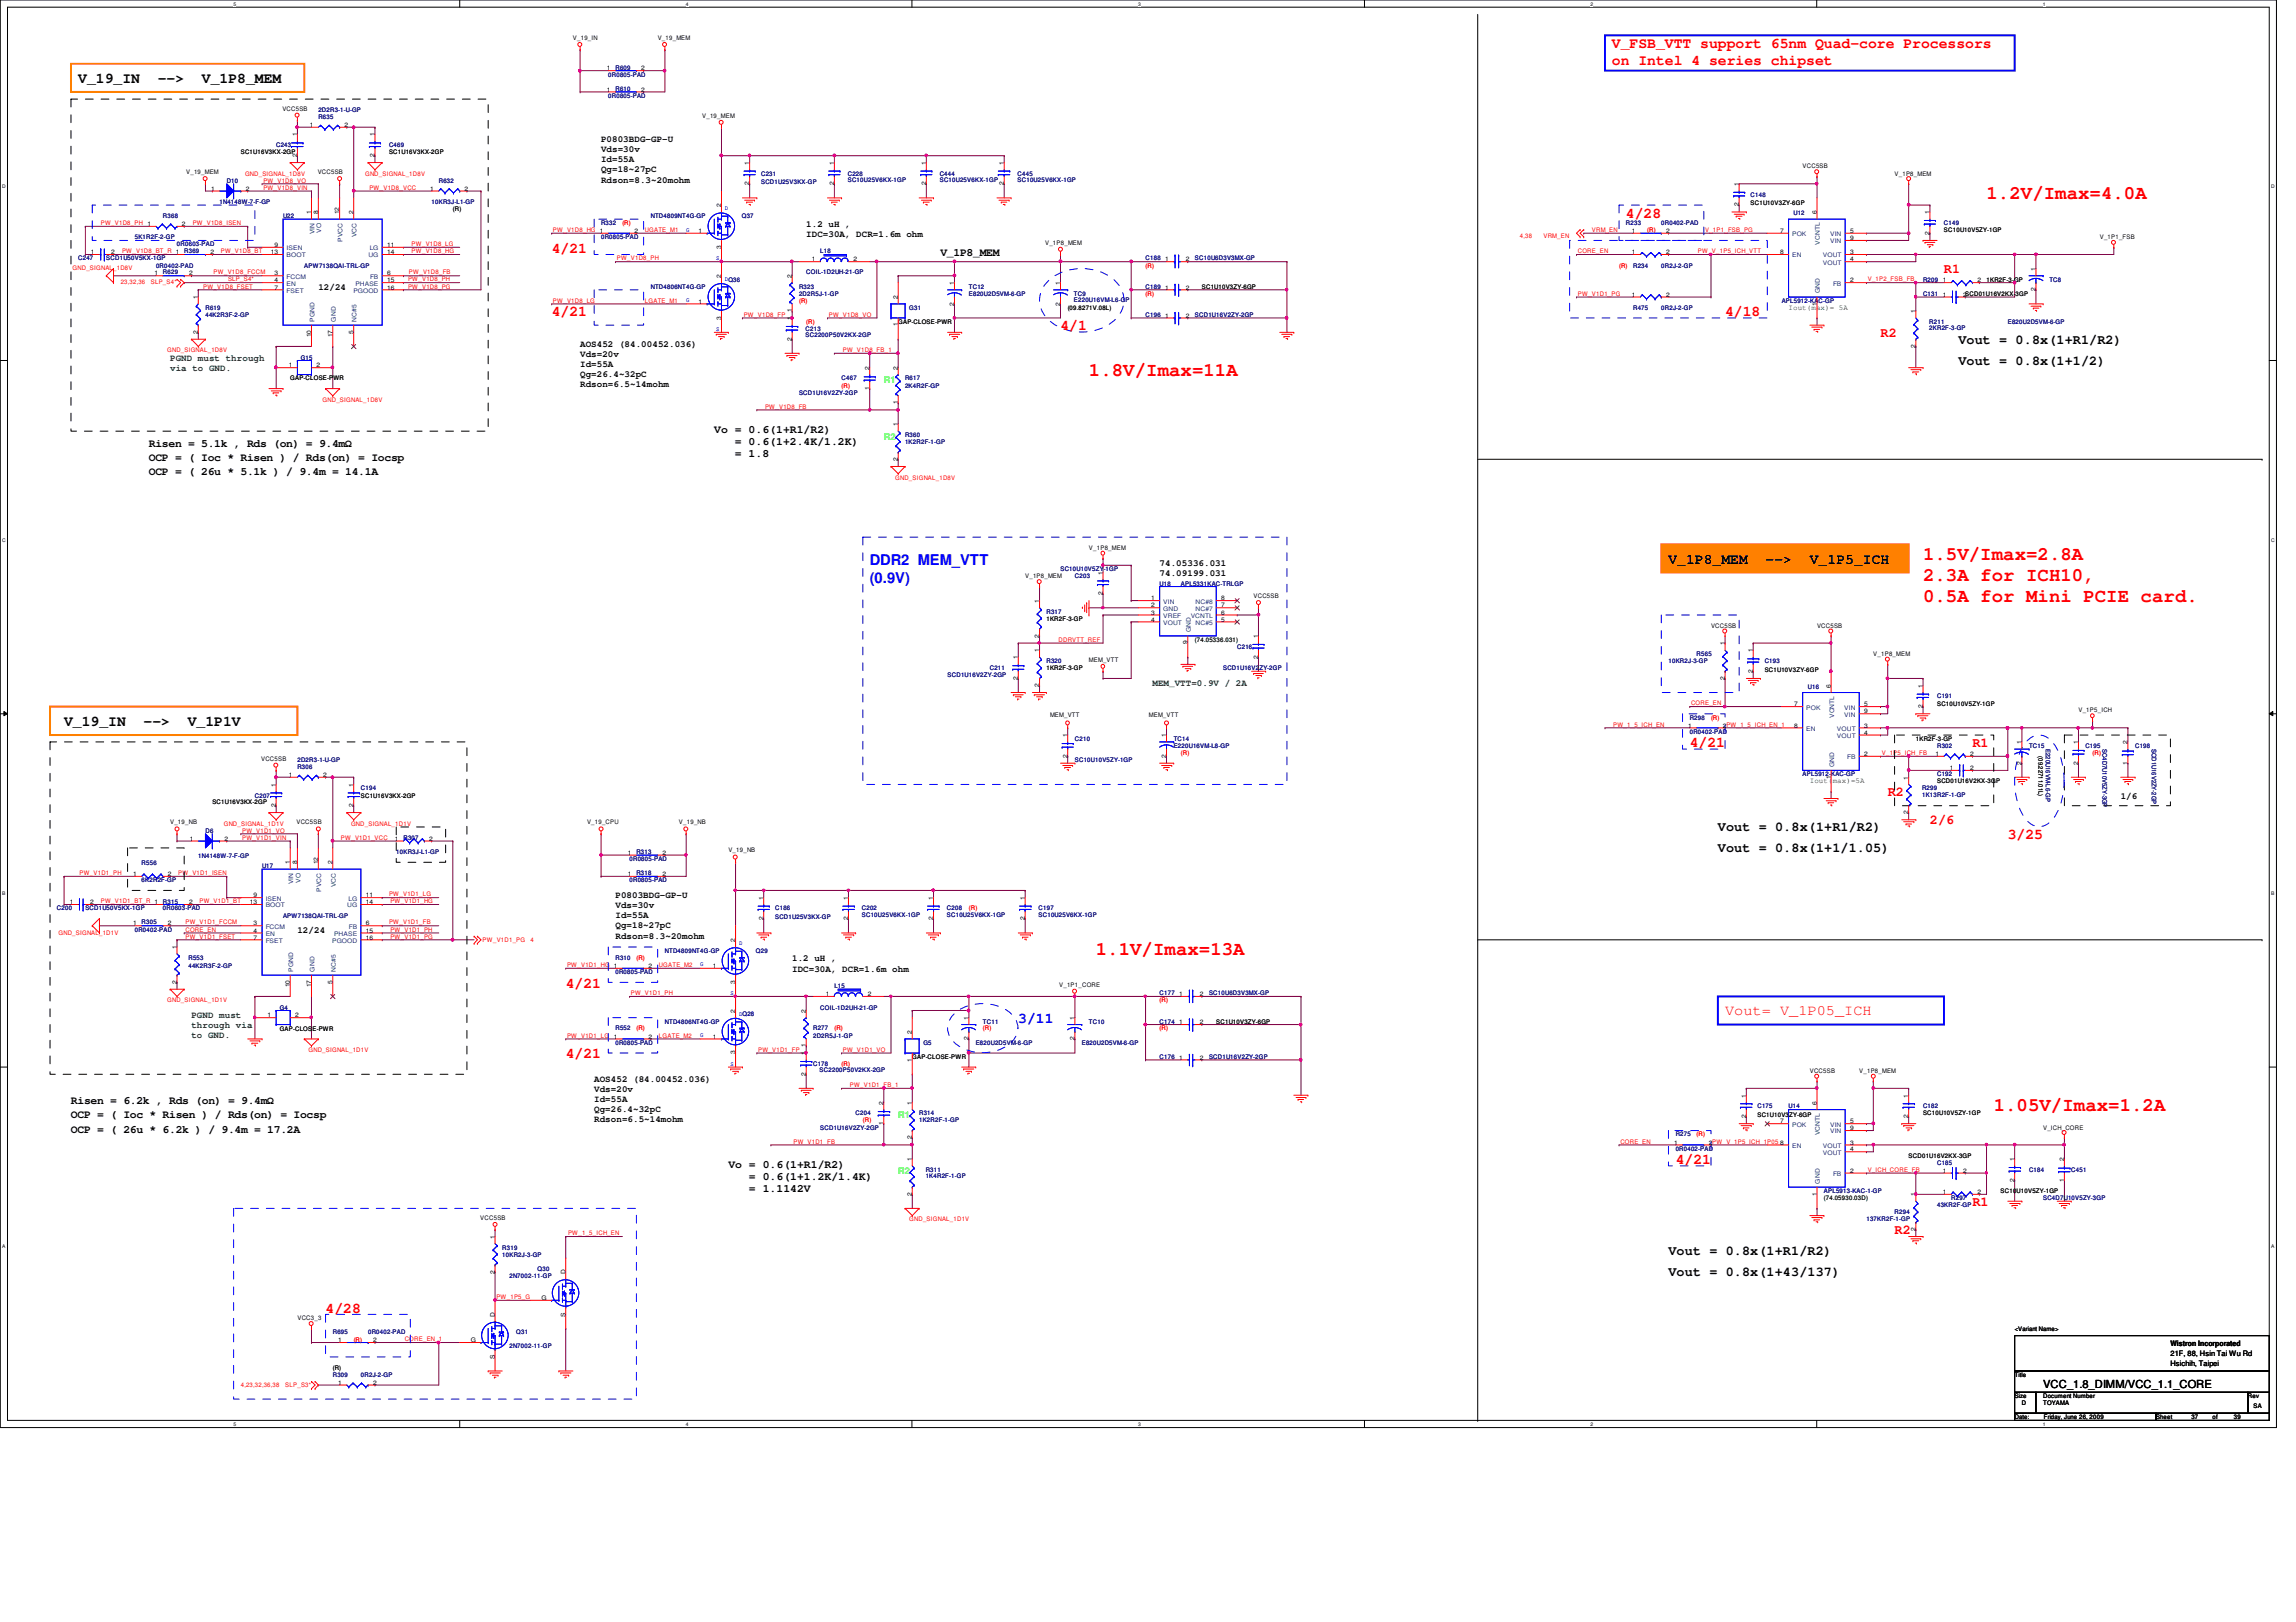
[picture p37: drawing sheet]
<svg xmlns="http://www.w3.org/2000/svg" width="297mm" height="210mm" viewBox="0 0 297 210" stroke-linecap="round" stroke-linejoin="round" font-family="sans-serif">
<defs><g id="words">
<g font-size="2.5" fill="#f00">
<text x="257" y="25.8">1.2V/Imax=4.0A</text>
<text x="140.9" y="48.6">1.8V/Imax=11A</text>
<text x="248.8" y="72.4">1.5V/Imax=2.8A</text>
<text x="248.8" y="75.1">2.3A for ICH10,</text>
<text x="248.8" y="77.9">0.5A for Mini PCIE card.</text>
<text x="141.8" y="123.6">1.1V/Imax=13A</text>
<text x="257.9" y="143.7">1.05V/Imax=1.2A</text>
</g>
<g font-size="1.9">
<text x="10.1" y="10.8">V_19_IN</text>
<text x="20.4" y="10.8">--&gt;</text>
<text x="26.1" y="10.8">V_1P8_MEM</text>
<text x="215.9" y="72.9">V_1P8_MEM</text>
<text x="228.4" y="72.9">--&gt;</text>
<text x="234.1" y="72.9">V_1P5_ICH</text>
<text x="8.3" y="94">V_19_IN</text>
<text x="18.6" y="94">--&gt;</text>
<text x="24.3" y="94">V_1P1V</text>
</g>
<g font-size="1.9" fill="#f00">
<text x="208.5" y="6.2">V_FSB_VTT support 65nm Quad-core Processors</text>
<text x="208.5" y="8.4">on Intel 4 series chipset</text>
<text x="210.4" y="28.2">4/28</text>
<text x="71.4" y="32.7">4/21</text>
<text x="71.4" y="40.9">4/21</text>
<text x="223.2" y="40.9">4/18</text>
<text x="137.2" y="42.8">4/1</text>
<text x="218.6" y="96.7">4/21</text>
<text x="259.8" y="108.6">3/25</text>
<text x="73.2" y="127.8">4/21</text>
<text x="223.2" y="131.4">Vout= V_1P05_ICH</text>
<text x="73.2" y="136.9">4/21</text>
<text x="216.8" y="150.7">4/21</text>
<text x="42.1" y="169.9">4/28</text>
</g>
<g font-size="1.9" fill="#00f">
<text x="112.5" y="73.1">DDR2 MEM_VTT</text>
<text x="112.5" y="75.4">(0.9V)</text>
<text x="131.7" y="132.4">3/11</text>
</g>
<g font-size="1.7" fill="#f00">
<text x="251.5" y="35.3">R1</text>
<text x="243.3" y="43.6">R2</text>
<text x="255.2" y="96.6">R1</text>
<text x="244.2" y="103">R2</text>
<text x="249.7" y="106.6">2/6</text>
<text x="245.1" y="159.7">R2</text>
<text x="255.2" y="156">R1</text>
</g>
<g font-size="1.7">
<text x="253.4" y="47.2">Vout = 0.8x(1+1/2)</text>
<text x="253.4" y="44.5">Vout = 0.8x(1+R1/R2)</text>
<text x="222.2" y="107.6">Vout = 0.8x(1+R1/R2)</text>
<text x="222.2" y="110.3">Vout = 0.8x(1+1/1.05)</text>
<text x="215.9" y="165.2">Vout = 0.8x(1+43/137)</text>
<text x="215.9" y="162.4">Vout = 0.8x(1+R1/R2)</text>
</g>
<g font-size="1.4">
<text x="121.7" y="33.1">V_1P8_MEM</text>
<text x="19.3" y="57.9">Risen = 5.1k , Rds (on) = 9.4mΩ</text>
<text x="19.3" y="59.7">OCP = ( Ioc * Risen ) / Rds(on) = Iocsp</text>
<text x="92.4" y="56">Vo = 0.6(1+R1/R2)</text>
<text x="95.1" y="57.6">= 0.6(1+2.4K/1.2K)</text>
<text x="95.1" y="59.1">= 1.8</text>
<text x="19.3" y="61.5">OCP = ( 26u * 5.1k ) / 9.4m = 14.1A</text>
<text x="9.2" y="142.9">Risen = 6.2k , Rds (on) = 9.4mΩ</text>
<text x="9.2" y="146.6">OCP = ( 26u * 6.2k ) / 9.4m = 17.2A</text>
<text x="9.2" y="144.7">OCP = ( Ioc * Risen ) / Rds(on) = Iocsp</text>
<text x="94.2" y="151.1">Vo = 0.6(1+R1/R2)</text>
<text x="96.9" y="152.7">= 0.6(1+1.2K/1.4K)</text>
<text x="96.9" y="154.3">= 1.1142V</text>
<text x="264.3" y="179.7">VCC_1.8_DIMM/VCC_1.1_CORE</text>
</g>
<g font-size="1.2">
<text x="77.8" y="18.4">P0803BDG-GP-U</text>
<text x="77.8" y="19.7">Vds=30v</text>
<text x="77.8" y="21">Id=55A</text>
<text x="77.8" y="22.3">Qg=18~27pC</text>
<text x="77.8" y="23.6">Rdson=8.3~20mohm</text>
<text x="104.3" y="29.3">1.2 uH ,</text>
<text x="104.3" y="30.6">IDC=30A, DCR=1.6m ohm</text>
<text x="41.2" y="37.5">12/24</text>
<text x="75.1" y="44.9">AOS452 (84.00452.036)</text>
<text x="75.1" y="46.2">Vds=20v</text>
<text x="75.1" y="47.5">Id=55A</text>
<text x="75.1" y="48.8">Qg=26.4~32pC</text>
<text x="75.1" y="50.1">Rdson=6.5~14mohm</text>
<text x="150" y="73.2">74.05336.031</text>
<text x="150" y="74.5">74.09199.031</text>
<text x="274.4" y="103.4">1/6</text>
<text x="79.6" y="116.2">P0803BDG-GP-U</text>
<text x="79.6" y="117.5">Vds=30v</text>
<text x="79.6" y="118.8">Id=55A</text>
<text x="38.5" y="120.8">12/24</text>
<text x="79.6" y="120.1">Qg=18~27pC</text>
<text x="79.6" y="121.5">Rdson=8.3~20mohm</text>
<text x="102.5" y="124.4">1.2 uH ,</text>
<text x="102.5" y="125.7">IDC=30A, DCR=1.6m ohm</text>
<text x="76.9" y="140">AOS452 (84.00452.036)</text>
<text x="76.9" y="141.3">Vds=20v</text>
<text x="76.9" y="142.6">Id=55A</text>
<text x="76.9" y="143.9">Qg=26.4~32pC</text>
<text x="76.9" y="145.2">Rdson=6.5~14mohm</text>
</g>
<g font-size="1.2" fill="#008000">
<text x="22" y="46.7">PGND must through</text>
<text x="22" y="48">via to GND.</text>
<text x="149.1" y="88.8">MEM_VTT=0.9V / 2A</text>
<text x="24.8" y="131.7">PGND must</text>
<text x="24.8" y="133.1">through via</text>
<text x="24.8" y="134.4">to GND.</text>
</g>
<g font-size="1.2" fill="#0f0">
<text x="114.3" y="49.6">R1</text>
<text x="114.3" y="56.9">R2</text>
<text x="116.2" y="144.7">R1</text>
<text x="116.2" y="152">R2</text>
</g>
<g font-size="1" fill="#004000">
<text x="231.4" y="40.1">Iout(max)= 5A</text>
<text x="234.1" y="101.4">Iout(max)=5A</text>
</g>
<g font-size="1">
<text x="280.8" y="174.2">Wistron Incorporated</text>
<text x="280.8" y="175.5">21F, 88, Hsin Tai Wu Rd</text>
<text x="280.8" y="176.7">Hsichih, Taipei</text>
</g>
<g font-size=".8">
<text x="74.1" y="5.2">V_19_IN</text>
<text x="85.1" y="5.2">V_19_MEM</text>
<text x="78.5" y="9.1">1</text>
<text x="78.5" y="11.9">1</text>
<text x="83" y="9.1">2</text>
<text x="83" y="11.9">2</text>
<text x="36.5" y="14.3">VCC5SB</text>
<text x="38.4" y="17.7" transform="rotate(-90 38.4 17.7)">1</text>
<text x="40.1" y="16.4">1</text>
<text x="44.6" y="16.4">2</text>
<text x="48.5" y="17.7" transform="rotate(-90 48.5 17.7)">1</text>
<text x="90.8" y="15.2">V_19_MEM</text>
<text x="24.1" y="22.5">V_19_MEM</text>
<text x="31.2" y="20">SC1U16V3KX-2GP</text>
<text x="38.4" y="20.3" transform="rotate(-90 38.4 20.3)">2</text>
<text x="41.1" y="22.5">VCC5SB</text>
<text x="48.5" y="20.3" transform="rotate(-90 48.5 20.3)">2</text>
<text x="50.3" y="20">SC1U16V3KX-2GP</text>
<text x="96.9" y="24" transform="rotate(-90 96.9 24)">2</text>
<text x="96.9" y="21.3" transform="rotate(-90 96.9 21.3)">1</text>
<text x="107.9" y="24" transform="rotate(-90 107.9 24)">2</text>
<text x="107.9" y="21.3" transform="rotate(-90 107.9 21.3)">1</text>
<text x="119.8" y="24" transform="rotate(-90 119.8 24)">2</text>
<text x="119.8" y="21.3" transform="rotate(-90 119.8 21.3)">1</text>
<text x="129.9" y="24" transform="rotate(-90 129.9 24)">2</text>
<text x="129.9" y="21.3" transform="rotate(-90 129.9 21.3)">1</text>
<text x="233.2" y="21.8">VCC5SB</text>
<text x="245.1" y="22.7">V_1P8_MEM</text>
<text x="19.1" y="29.3">1</text>
<text x="23.5" y="29.3">2</text>
<text x="27.3" y="24.7">1</text>
<text x="31.8" y="24.7">2</text>
<text x="40.3" y="27.7" transform="rotate(-90 40.3 27.7)">1</text>
<text x="41.1" y="27.7" transform="rotate(-90 41.1 27.7)">8</text>
<text x="43.9" y="27.7" transform="rotate(-90 43.9 27.7)">12</text>
<text x="45.7" y="27.7" transform="rotate(-90 45.7 27.7)">2</text>
<text x="55.7" y="24.7">1</text>
<text x="58.6" y="27.3">(R)</text>
<text x="60.1" y="24.7">2</text>
<text x="93.3" y="26.8" transform="rotate(-90 93.3 26.8)">2</text>
<text x="225" y="26.7" transform="rotate(-90 225 26.7)">2</text>
<text x="225" y="24.1" transform="rotate(-90 225 24.1)">1</text>
<text x="226.5" y="26.6">SC1U10V3ZY-6GP</text>
<text x="235" y="27.7" transform="rotate(-90 235 27.7)">6</text>
<text x="249.6" y="27.7" transform="rotate(-90 249.6 27.7)">1</text>
<text x="11.8" y="32.9">1</text>
<text x="14.4" y="32.9">2</text>
<text x="20" y="35.6">1</text>
<text x="24.5" y="35.6">2</text>
<text x="27.2" y="32.9">2</text>
<text x="35" y="32.9">13</text>
<text x="35.5" y="35.6">3</text>
<text x="35.5" y="32">9</text>
<text x="50.1" y="35.6">6</text>
<text x="50.1" y="32">11</text>
<text x="50.1" y="32.9">14</text>
<text x="77.6" y="30.1">1</text>
<text x="82.1" y="30.1">2</text>
<text x="90.4" y="30.1">1</text>
<text x="93.3" y="35.9" transform="rotate(-90 93.3 35.9)">2</text>
<text x="93.3" y="32.2" transform="rotate(-90 93.3 32.2)">3</text>
<text x="102.4" y="35.9" transform="rotate(-90 102.4 35.9)">2</text>
<text x="105" y="33.8">1</text>
<text x="110.4" y="33.8">2</text>
<text x="135.2" y="31.7">V_1P8_MEM</text>
<text x="150.7" y="33.8">1</text>
<text x="153.4" y="33.8">2</text>
<text x="211.1" y="32.9">1</text>
<text x="211.1" y="30.1">1</text>
<text x="215.6" y="32.9">2</text>
<text x="215.6" y="30.1">2</text>
<text x="230.3" y="30.1">7</text>
<text x="230.3" y="32.9">8</text>
<text x="239.3" y="32.9">3</text>
<text x="239.3" y="33.8">4</text>
<text x="239.3" y="30.1">5</text>
<text x="239.3" y="31.1">9</text>
<text x="249.6" y="30.4" transform="rotate(-90 249.6 30.4)">2</text>
<text x="251.5" y="30.1">SC10U10V5ZY-1GP</text>
<text x="263.4" y="35.1" transform="rotate(-90 263.4 35.1)">1</text>
<text x="271.6" y="30.9">V_1P1_FSB</text>
<text x="25.6" y="38.7" transform="rotate(-90 25.6 38.7)">1</text>
<text x="35.5" y="36.5">4</text>
<text x="35.5" y="37.5">7</text>
<text x="50.1" y="36.5">15</text>
<text x="50.1" y="37.5">16</text>
<text x="90.4" y="39.3">1</text>
<text x="93.3" y="41.4" transform="rotate(-90 93.3 41.4)">3</text>
<text x="102.4" y="41.4" transform="rotate(-90 102.4 41.4)">1</text>
<text x="102.4" y="40.4" transform="rotate(-90 102.4 40.4)">1</text>
<text x="116.2" y="38.7" transform="rotate(-90 116.2 38.7)">2</text>
<text x="116.2" y="41.9">GAP-CLOSE-PWR</text>
<text x="123.4" y="39.5" transform="rotate(-90 123.4 39.5)">2</text>
<text x="123.4" y="36.9" transform="rotate(-90 123.4 36.9)">1</text>
<text x="137.2" y="39.5" transform="rotate(-90 137.2 39.5)">2</text>
<text x="137.2" y="36.9" transform="rotate(-90 137.2 36.9)">1</text>
<text x="138.1" y="40.1">(09.8271V.08L)</text>
<text x="150.7" y="41.1">1</text>
<text x="150.7" y="37.5">1</text>
<text x="153.4" y="41.1">2</text>
<text x="153.4" y="37.5">2</text>
<text x="155.5" y="37.3">SC1U10V3ZY-6GP</text>
<text x="211.1" y="38.4">1</text>
<text x="215.6" y="38.4">2</text>
<text x="235" y="39.5" transform="rotate(-90 235 39.5)">1</text>
<text x="239.3" y="36.5">2</text>
<text x="247.8" y="40.5" transform="rotate(-90 247.8 40.5)">1</text>
<text x="251.3" y="38.4">1</text>
<text x="251.3" y="36.5">1</text>
<text x="254" y="38.4">2SCD01U16V2KX-3GP</text>
<text x="255.8" y="36.5">2</text>
<text x="257" y="36.4">1KR2F-3-GP</text>
<text x="263.4" y="37.7" transform="rotate(-90 263.4 37.7)">2</text>
<text x="25.6" y="43.2" transform="rotate(-90 25.6 43.2)">2</text>
<text x="37.4" y="47.5">1</text>
<text x="40.3" y="43.6" transform="rotate(-90 40.3 43.6)">10</text>
<text x="40.9" y="47.5">2</text>
<text x="43" y="43.6" transform="rotate(-90 43 43.6)">17</text>
<text x="45.7" y="43.2" transform="rotate(-90 45.7 43.2)">5</text>
<text x="102.4" y="44.1" transform="rotate(-90 102.4 44.1)">2</text>
<text x="112.5" y="47.8" transform="rotate(-90 112.5 47.8)">2</text>
<text x="116.2" y="47.8" transform="rotate(-90 116.2 47.8)">2</text>
<text x="116.2" y="42.2" transform="rotate(-90 116.2 42.2)">1</text>
<text x="247.8" y="45" transform="rotate(-90 247.8 45)">2</text>
<text x="37.5" y="49.2">GAP-CLOSE-PWR</text>
<text x="112.5" y="50.5" transform="rotate(-90 112.5 50.5)">1</text>
<text x="116.2" y="52.3" transform="rotate(-90 116.2 52.3)">1</text>
<text x="116.2" y="59.6" transform="rotate(-90 116.2 59.6)">2</text>
<text x="116.2" y="55.2" transform="rotate(-90 116.2 55.2)">1</text>
<text x="140.9" y="71.2">V_1P8_MEM</text>
<text x="132.6" y="74.8">V_1P8_MEM</text>
<text x="142.7" y="77" transform="rotate(-90 142.7 77)">2</text>
<text x="142.7" y="74.4" transform="rotate(-90 142.7 74.4)">1</text>
<text x="148.9" y="77.7">1</text>
<text x="158" y="77.7">8</text>
<text x="162.2" y="77.4">VCC5SB</text>
<text x="134.4" y="82.5" transform="rotate(-90 134.4 82.5)">2</text>
<text x="134.4" y="78" transform="rotate(-90 134.4 78)">1</text>
<text x="135.4" y="80.3">1KR2F-3-GP</text>
<text x="148.9" y="80.4">4</text>
<text x="148.9" y="79.5">3</text>
<text x="148.9" y="78.6">2</text>
<text x="153.6" y="83.4" transform="rotate(-90 153.6 83.4)">9</text>
<text x="158" y="79.5">6</text>
<text x="158" y="78.6">7</text>
<text x="158" y="80.4">5</text>
<text x="162.8" y="82.6" transform="rotate(-90 162.8 82.6)">1</text>
<text x="221.4" y="81.2">VCC5SB</text>
<text x="223.1" y="83.5" transform="rotate(-90 223.1 83.5)">1</text>
<text x="235.1" y="81.2">VCC5SB</text>
<text x="131.7" y="88" transform="rotate(-90 131.7 88)">2</text>
<text x="131.7" y="85.3" transform="rotate(-90 131.7 85.3)">1</text>
<text x="134.4" y="88.9" transform="rotate(-90 134.4 88.9)">2</text>
<text x="134.4" y="84.4" transform="rotate(-90 134.4 84.4)">1</text>
<text x="135.4" y="86.7">1KR2F-3-GP</text>
<text x="140.9" y="85.6">MEM_VTT</text>
<text x="162.8" y="85.3" transform="rotate(-90 162.8 85.3)">2</text>
<text x="223.1" y="88" transform="rotate(-90 223.1 88)">2</text>
<text x="226.8" y="87.1" transform="rotate(-90 226.8 87.1)">2</text>
<text x="226.8" y="84.4" transform="rotate(-90 226.8 84.4)">1</text>
<text x="228.3" y="86.9">SC1U10V3ZY-6GP</text>
<text x="236.9" y="89" transform="rotate(-90 236.9 89)">6</text>
<text x="242.4" y="84.9">V_1P8_MEM</text>
<text x="248.7" y="89" transform="rotate(-90 248.7 89)">1</text>
<text x="135.8" y="92.8">MEM_VTT</text>
<text x="138.1" y="95.4" transform="rotate(-90 138.1 95.4)">1</text>
<text x="148.6" y="92.8">MEM_VTT</text>
<text x="150.9" y="95.4" transform="rotate(-90 150.9 95.4)">1</text>
<text x="218.4" y="94.1">1</text>
<text x="222.9" y="94.1">2</text>
<text x="232.1" y="91.4">7</text>
<text x="232.1" y="94.1">8</text>
<text x="241.2" y="94.1">3</text>
<text x="241.2" y="95.1">4</text>
<text x="241.2" y="91.4">5</text>
<text x="241.2" y="92.3">9</text>
<text x="247.9" y="95.9">1KR2F-3-GP</text>
<text x="248.7" y="91.7" transform="rotate(-90 248.7 91.7)">2</text>
<text x="250.6" y="91.3">SC10U10V5ZY-1GP</text>
<text x="268.9" y="92.2">V_1P5_ICH</text>
<text x="33.8" y="98.4">VCC5SB</text>
<text x="35.7" y="101.8" transform="rotate(-90 35.7 101.8)">1</text>
<text x="37.4" y="100.5">1</text>
<text x="41.8" y="100.5">2</text>
<text x="45.7" y="101.8" transform="rotate(-90 45.7 101.8)">1</text>
<text x="138.1" y="98" transform="rotate(-90 138.1 98)">2</text>
<text x="150.9" y="98" transform="rotate(-90 150.9 98)">2</text>
<text x="236.9" y="100.8" transform="rotate(-90 236.9 100.8)">1</text>
<text x="241.2" y="97.8">2</text>
<text x="246.9" y="100.9" transform="rotate(-90 246.9 100.9)">1</text>
<text x="250.4" y="97.8">1</text>
<text x="250.6" y="101.3">SCD01U16V2KX-3GP</text>
<text x="252.3" y="99.7">1</text>
<text x="254.9" y="99.7">2</text>
<text x="254.9" y="97.8">2</text>
<text x="261.5" y="99" transform="rotate(-90 261.5 99)">2</text>
<text x="261.5" y="96.3" transform="rotate(-90 261.5 96.3)">1</text>
<text x="263.7" y="97.9" transform="rotate(90 263.7 97.9)">(09.22711.01L)</text>
<text x="268.9" y="99" transform="rotate(-90 268.9 99)">2</text>
<text x="268.9" y="96.3" transform="rotate(-90 268.9 96.3)">1</text>
<text x="275.2" y="99" transform="rotate(-90 275.2 99)">1</text>
<text x="275.2" y="96.3" transform="rotate(-90 275.2 96.3)">2</text>
<text x="22" y="106.7">V_19_NB</text>
<text x="27.5" y="104.1">SC1U16V3KX-2GP</text>
<text x="35.7" y="104.4" transform="rotate(-90 35.7 104.4)">2</text>
<text x="38.4" y="106.7">VCC5SB</text>
<text x="45.7" y="104.4" transform="rotate(-90 45.7 104.4)">2</text>
<text x="46.7" y="103.2">SC1U16V3KX-2GP</text>
<text x="75.9" y="106.7">V_19_CPU</text>
<text x="87.8" y="106.7">V_19_NB</text>
<text x="246.9" y="105.4" transform="rotate(-90 246.9 105.4)">2</text>
<text x="17.2" y="113.4">1</text>
<text x="21.7" y="113.4">2</text>
<text x="24.5" y="108.8">1</text>
<text x="29" y="108.8">2</text>
<text x="37.5" y="111.8" transform="rotate(-90 37.5 111.8)">1</text>
<text x="38.4" y="111.8" transform="rotate(-90 38.4 111.8)">8</text>
<text x="41.1" y="111.8" transform="rotate(-90 41.1 111.8)">12</text>
<text x="43" y="111.8" transform="rotate(-90 43 111.8)">2</text>
<text x="51.1" y="108.8">1</text>
<text x="55.5" y="108.8">2</text>
<text x="81.2" y="113.4">1</text>
<text x="81.2" y="110.6">1</text>
<text x="85.7" y="113.4">2</text>
<text x="85.7" y="110.6">2</text>
<text x="94.2" y="110.3">V_19_NB</text>
<text x="9" y="117">1</text>
<text x="11.7" y="117">2</text>
<text x="17.2" y="119.8">1</text>
<text x="21.7" y="119.8">2</text>
<text x="24.5" y="117">2</text>
<text x="32.3" y="117">13</text>
<text x="32.8" y="119.8">3</text>
<text x="32.8" y="116.1">9</text>
<text x="47.3" y="119.8">6</text>
<text x="47.3" y="116.1">11</text>
<text x="47.3" y="117">14</text>
<text x="98.8" y="119.1" transform="rotate(-90 98.8 119.1)">2</text>
<text x="98.8" y="116.4" transform="rotate(-90 98.8 116.4)">1</text>
<text x="109.7" y="119.1" transform="rotate(-90 109.7 119.1)">2</text>
<text x="109.7" y="116.4" transform="rotate(-90 109.7 116.4)">1</text>
<text x="120.7" y="119.1" transform="rotate(-90 120.7 119.1)">2</text>
<text x="120.7" y="116.4" transform="rotate(-90 120.7 116.4)">1</text>
<text x="132.6" y="119.1" transform="rotate(-90 132.6 119.1)">2</text>
<text x="132.6" y="116.4" transform="rotate(-90 132.6 116.4)">1</text>
<text x="22.9" y="122.8" transform="rotate(-90 22.9 122.8)">1</text>
<text x="32.8" y="120.7">4</text>
<text x="32.8" y="121.6">7</text>
<text x="47.3" y="120.7">15</text>
<text x="47.3" y="121.6">16</text>
<text x="79.4" y="125.3">1</text>
<text x="83.9" y="125.3">2</text>
<text x="92.2" y="125.3">1</text>
<text x="95.1" y="121.9" transform="rotate(-90 95.1 121.9)">2</text>
<text x="22.9" y="127.3" transform="rotate(-90 22.9 127.3)">2</text>
<text x="34.6" y="131.7">1</text>
<text x="37.5" y="127.8" transform="rotate(-90 37.5 127.8)">10</text>
<text x="38.2" y="131.7">2</text>
<text x="40.3" y="127.8" transform="rotate(-90 40.3 127.8)">17</text>
<text x="43" y="127.3" transform="rotate(-90 43 127.3)">5</text>
<text x="95.1" y="131.1" transform="rotate(-90 95.1 131.1)">2</text>
<text x="95.1" y="127.3" transform="rotate(-90 95.1 127.3)">3</text>
<text x="104.3" y="131.1" transform="rotate(-90 104.3 131.1)">2</text>
<text x="106.8" y="128.9">1</text>
<text x="112.3" y="128.9">2</text>
<text x="125.3" y="132" transform="rotate(-90 125.3 132)">1</text>
<text x="137" y="127.7">V_1P1_CORE</text>
<text x="139" y="132" transform="rotate(-90 139 132)">1</text>
<text x="152.6" y="128.9">1</text>
<text x="155.2" y="128.9">2</text>
<text x="36.2" y="133.5">GAP-CLOSE-PWR</text>
<text x="79.4" y="134.4">1</text>
<text x="83.9" y="134.4">2</text>
<text x="92.2" y="134.4">1</text>
<text x="95.1" y="136.4" transform="rotate(-90 95.1 136.4)">3</text>
<text x="104.3" y="136.5" transform="rotate(-90 104.3 136.5)">1</text>
<text x="104.3" y="135.6" transform="rotate(-90 104.3 135.6)">1</text>
<text x="118" y="137.4" transform="rotate(-90 118 137.4)">1</text>
<text x="118" y="133.8" transform="rotate(-90 118 133.8)">2</text>
<text x="118" y="137">GAP-CLOSE-PWR</text>
<text x="125.3" y="134.6" transform="rotate(-90 125.3 134.6)">2</text>
<text x="139" y="134.6" transform="rotate(-90 139 134.6)">2</text>
<text x="152.6" y="137.1">1</text>
<text x="152.6" y="132.5">1</text>
<text x="155.2" y="137.1">2</text>
<text x="155.2" y="132.5">2</text>
<text x="157.3" y="132.5">SC1U10V3ZY-6GP</text>
<text x="104.3" y="139.2" transform="rotate(-90 104.3 139.2)">2</text>
<text x="114.3" y="143" transform="rotate(-90 114.3 143)">2</text>
<text x="118" y="143" transform="rotate(-90 118 143)">1</text>
<text x="225.9" y="142" transform="rotate(-90 225.9 142)">1</text>
<text x="234.1" y="138.9">VCC5SB</text>
<text x="235" y="143" transform="rotate(-90 235 143)">6</text>
<text x="240.5" y="138.9">V_1P8_MEM</text>
<text x="246.9" y="142" transform="rotate(-90 246.9 142)">1</text>
<text x="114.3" y="145.6" transform="rotate(-90 114.3 145.6)">1</text>
<text x="118" y="147.4" transform="rotate(-90 118 147.4)">2</text>
<text x="216.6" y="148.1">1</text>
<text x="221.1" y="148.1">2</text>
<text x="225.9" y="144.7" transform="rotate(-90 225.9 144.7)">2</text>
<text x="227.4" y="144.5">SC1U10V3ZY-6GP</text>
<text x="230.3" y="145.4">7</text>
<text x="230.3" y="148.1">8</text>
<text x="239.3" y="148.1">3</text>
<text x="239.3" y="149">4</text>
<text x="239.3" y="145.4">5</text>
<text x="239.3" y="146.3">9</text>
<text x="246.9" y="144.7" transform="rotate(-90 246.9 144.7)">2</text>
<text x="246.9" y="149.8">SCD01U16V2KX-3GP</text>
<text x="248.8" y="144.4">SC10U10V5ZY-1GP</text>
<text x="264.3" y="146.2">V_ICH_CORE</text>
<text x="118" y="154.7" transform="rotate(-90 118 154.7)">2</text>
<text x="118" y="150.2" transform="rotate(-90 118 150.2)">1</text>
<text x="235" y="154.7" transform="rotate(-90 235 154.7)">1</text>
<text x="239.3" y="151.8">2</text>
<text x="247.8" y="154.8" transform="rotate(-90 247.8 154.8)">1</text>
<text x="251.3" y="151.8">1</text>
<text x="251.3" y="154.5">1</text>
<text x="254" y="151.8">2</text>
<text x="255.8" y="154.5">2</text>
<text x="258.8" y="154.4">SC10U10V5ZY-1GP</text>
<text x="260.6" y="152.9" transform="rotate(-90 260.6 152.9)">2</text>
<text x="260.6" y="150.2" transform="rotate(-90 260.6 150.2)">1</text>
<text x="267" y="152.9" transform="rotate(-90 267 152.9)">1</text>
<text x="267" y="150.2" transform="rotate(-90 267 150.2)">2</text>
<text x="62.1" y="157.9">VCC5SB</text>
<text x="64" y="160.3" transform="rotate(-90 64 160.3)">1</text>
<text x="247.8" y="159.3" transform="rotate(-90 247.8 159.3)">2</text>
<text x="64" y="164.8" transform="rotate(-90 64 164.8)">2</text>
<text x="73.1" y="164.9" transform="rotate(-90 73.1 164.9)">D</text>
<text x="38.5" y="170.9">VCC3_3</text>
<text x="43.8" y="173.7">1</text>
<text x="48.3" y="173.7">2</text>
<text x="60.9" y="173.7">G</text>
<text x="64" y="170.4" transform="rotate(-90 64 170.4)">D</text>
<text x="70.1" y="168.2">G</text>
<text x="73.1" y="170.4" transform="rotate(-90 73.1 170.4)">S</text>
<text x="260.6" y="172.2">&lt;Variant Name&gt;</text>
<text x="43" y="177.2">(R)</text>
<text x="43.8" y="179.2">1</text>
<text x="48.3" y="179.2">2</text>
<text x="64" y="175.9" transform="rotate(-90 64 175.9)">S</text>
<text x="260.6" y="178.2">Title</text>
<text x="260.6" y="180.9">Size</text>
<text x="260.6" y="183.6">Date:</text>
<text x="261.6" y="181.8">D</text>
<text x="264.3" y="180.9">Document Number</text>
<text x="264.3" y="181.8">TOYAMA</text>
<text x="264.4" y="183.6">Friday, June 26, 2009</text>
<text x="278.9" y="183.6">Sheet</text>
<text x="283.5" y="183.6">37</text>
<text x="286.3" y="183.6">of</text>
<text x="289" y="183.6">39</text>
<text x="290.8" y="180.9">Rev</text>
<text x="291.5" y="182.2">SA</text>
</g>
<g font-size=".8" fill="#000080">
<text x="78.7" y="9.9">0R0805-PAD</text>
<text x="79.6" y="9">R609</text>
<text x="79.6" y="11.8">R610</text>
<text x="41.2" y="15.4">R635</text>
<text x="41.2" y="14.5">2D2R3-1-U-GP</text>
<text x="78.7" y="12.7">0R0805-PAD</text>
<text x="29.3" y="23.6">D10</text>
<text x="35.7" y="19">C243</text>
<text x="50.3" y="19">C469</text>
<text x="56.8" y="23.6">R632</text>
<text x="98.5" y="22.7">C231</text>
<text x="98.5" y="23.8">SCD1U25V3KX-GP</text>
<text x="109.7" y="22.7">C228</text>
<text x="109.7" y="23.5">SC10U25V6KX-1GP</text>
<text x="121.6" y="22.7">C444</text>
<text x="121.6" y="23.5">SC10U25V6KX-1GP</text>
<text x="131.7" y="22.7">C445</text>
<text x="131.7" y="23.5">SC10U25V6KX-1GP</text>
<text x="21.1" y="28.2">R368</text>
<text x="28.4" y="26.4">1N4148W-7-F-GP</text>
<text x="36.6" y="28.2">U22</text>
<text x="55.8" y="26.4">10KR3J-L1-GP</text>
<text x="77.8" y="29.1">R332</text>
<text x="84.2" y="28.2">NTD4809NT4G-GP</text>
<text x="96" y="28.2">Q37</text>
<text x="210.4" y="29.1">R233</text>
<text x="214.9" y="29.1">0R0402-PAD</text>
<text x="226.5" y="25.5">C148</text>
<text x="232" y="27.9">U12</text>
<text x="251.5" y="29.1">C149</text>
<text x="10.1" y="33.7">C247</text>
<text x="13.8" y="33.7">SCD1U50V5KX-1GP</text>
<text x="17.4" y="30.9">5K1R2F-2-GP</text>
<text x="20.2" y="34.6">0R0402-PAD</text>
<text x="21.1" y="35.5">R629</text>
<text x="22.9" y="31.9">0R0603-PAD</text>
<text x="23.8" y="32.8">R369</text>
<text x="39.4" y="34.6">APW7138QAI-TRL-GP</text>
<text x="77.8" y="30.9">0R0805-PAD</text>
<text x="104.3" y="35.5">COIL-1D2UH-21-GP</text>
<text x="106.1" y="32.8">L18</text>
<text x="148.2" y="33.7">C188</text>
<text x="154.6" y="33.7">SC10U6D3V3MX-GP</text>
<text x="211.3" y="34.6">R234</text>
<text x="214.9" y="34.6">0R2J-2-GP</text>
<text x="26.6" y="40.1">R619</text>
<text x="26.6" y="41">44K2R3F-2-GP</text>
<text x="84.2" y="37.3">NTD4806NT4G-GP</text>
<text x="103.4" y="37.3">R323</text>
<text x="103.4" y="38.3">2D2R5J-1-GP</text>
<text x="117.6" y="40.1">G31</text>
<text x="125.3" y="37.3">TC12</text>
<text x="125.3" y="38.3">E820U2D5VM-6-GP</text>
<text x="138.9" y="38.3">TC9</text>
<text x="138.9" y="39.1">E220U16VM-L6-GP</text>
<text x="148.2" y="41">C196</text>
<text x="148.2" y="37.3">C189</text>
<text x="154.6" y="41">SCD1U16V2ZY-2GP</text>
<text x="211.3" y="40.1">R475</text>
<text x="214.9" y="40.1">0R2J-2-GP</text>
<text x="230.5" y="39.2">APL5912-KAC-GP</text>
<text x="248.8" y="38.3">C131</text>
<text x="248.8" y="36.4">R209</text>
<text x="249.6" y="41.9">R211</text>
<text x="259.8" y="41.9">E820U2D5VM-6-GP</text>
<text x="265.1" y="36.4">TC8</text>
<text x="38.9" y="46.6">G15</text>
<text x="104.2" y="42.8">C213</text>
<text x="104.2" y="43.6">SC2200P50V2KX-2GP</text>
<text x="249.6" y="42.8">2KR2F-3-GP</text>
<text x="103.4" y="51.1">SCD1U16V2ZY-2GP</text>
<text x="108.9" y="49.2">C467</text>
<text x="117.1" y="49.2">R617</text>
<text x="117.1" y="50.2">2K4R2F-GP</text>
<text x="117.1" y="56.6">R360</text>
<text x="117.1" y="57.5">1K2R2F-1-GP</text>
<text x="137.2" y="73.9">SC10U10V5ZY-1GP</text>
<text x="139.1" y="74.8">C203</text>
<text x="150" y="75.8">U18</text>
<text x="152.8" y="75.8">APL5331KAC-TRLGP</text>
<text x="135.4" y="79.4">R317</text>
<text x="160.1" y="84">C216</text>
<text x="122.6" y="87.6">SCD1U16V2ZY-2GP</text>
<text x="128.1" y="86.7">C211</text>
<text x="135.4" y="85.8">R320</text>
<text x="158.2" y="86.7">SCD1U16V2ZY-2GP</text>
<text x="215.9" y="85.8">10KR2J-3-GP</text>
<text x="219.5" y="84.9">R565</text>
<text x="228.3" y="85.8">C193</text>
<text x="233.9" y="89.1">U16</text>
<text x="139.1" y="95.9">C210</text>
<text x="151.8" y="95.9">TC14</text>
<text x="218.6" y="93.1">R298</text>
<text x="218.6" y="95">0R0402-PAD</text>
<text x="250.6" y="90.4">C191</text>
<text x="38.5" y="99.5">R306</text>
<text x="38.5" y="98.6">2D2R3-1-U-GP</text>
<text x="139.1" y="98.6">SC10U10V5ZY-1GP</text>
<text x="151.8" y="96.8">E220U16VM-L8-GP</text>
<text x="233.2" y="100.5">APL5912-KAC-GP</text>
<text x="250.6" y="100.5">C192</text>
<text x="250.6" y="96.8">R302</text>
<text x="262.5" y="96.8">TC15</text>
<text x="264.7" y="96.9" transform="rotate(90 264.7 96.9)">E220U16VM-L6-GP</text>
<text x="269.8" y="96.8">C195</text>
<text x="272" y="96.9" transform="rotate(90 272 96.9)">SC4D7U10V5ZY-3GP</text>
<text x="276.2" y="96.8">C198</text>
<text x="278.4" y="96.9" transform="rotate(90 278.4 96.9)">SCD1U16V2ZY-2GP</text>
<text x="26.6" y="107.8">D6</text>
<text x="33" y="103.2">C207</text>
<text x="46.7" y="102.3">C194</text>
<text x="248.7" y="102.3">R299</text>
<text x="248.7" y="103.1">1K13R2F-1-GP</text>
<text x="18.3" y="111.9">R556</text>
<text x="25.7" y="111">1N4148W-7-F-GP</text>
<text x="33.9" y="112.4">U17</text>
<text x="51.3" y="110.5">10KR3J-L1-GP</text>
<text x="52.2" y="108.7">R307</text>
<text x="81.4" y="111.4">0R0805-PAD</text>
<text x="82.3" y="113.2">R318</text>
<text x="82.3" y="110.5">R313</text>
<text x="7.4" y="117.8">C200</text>
<text x="11" y="117.8">SCD1U50V5KX-1GP</text>
<text x="18.3" y="119.6">R305</text>
<text x="18.3" y="114.2">6K2R2F-GP</text>
<text x="21.1" y="116.9">R315</text>
<text x="21.1" y="117.8">0R0603-PAD</text>
<text x="36.6" y="118.7">APW7138QAI-TRL-GP</text>
<text x="81.4" y="114.2">0R0805-PAD</text>
<text x="100.3" y="117.8">C186</text>
<text x="100.3" y="118.9">SCD1U25V3KX-GP</text>
<text x="111.5" y="117.8">C202</text>
<text x="111.5" y="118.7">SC10U25V6KX-1GP</text>
<text x="122.5" y="117.8">C208</text>
<text x="122.5" y="118.7">SC10U25V6KX-1GP</text>
<text x="134.4" y="117.8">C197</text>
<text x="134.4" y="118.7">SC10U25V6KX-1GP</text>
<text x="17.4" y="120.6">0R0402-PAD</text>
<text x="24.4" y="124.2">R553</text>
<text x="24.4" y="125.3">44K2R3F-2-GP</text>
<text x="79.6" y="124.2">R310</text>
<text x="86" y="123.3">NTD4809NT4G-GP</text>
<text x="97.8" y="123.3">Q29</text>
<text x="36.2" y="130.7">G4</text>
<text x="79.6" y="126.1">0R0805-PAD</text>
<text x="106.1" y="130.6">COIL-1D2UH-21-GP</text>
<text x="107.9" y="127.9">L15</text>
<text x="150" y="128.8">C177</text>
<text x="156.4" y="128.8">SC10U6D3V3MX-GP</text>
<text x="79.6" y="133.3">R552</text>
<text x="79.6" y="135.2">0R0805-PAD</text>
<text x="86" y="132.5">NTD4806NT4G-GP</text>
<text x="105.2" y="133.3">R277</text>
<text x="105.2" y="134.3">2D2R5J-1-GP</text>
<text x="105.2" y="137.9">C178</text>
<text x="119.5" y="135.2">G5</text>
<text x="126.2" y="135.2">E820U2D5VM-6-GP</text>
<text x="127.2" y="132.5">TC11</text>
<text x="140" y="135.2">E820U2D5VM-6-GP</text>
<text x="140.9" y="132.5">TC10</text>
<text x="150" y="137">C176</text>
<text x="150" y="132.5">C174</text>
<text x="156.4" y="137">SCD1U16V2ZY-2GP</text>
<text x="106" y="138.8">SC2200P50V2KX-2GP</text>
<text x="227.4" y="143.4">C175</text>
<text x="231.4" y="143.4">U14</text>
<text x="248.8" y="143.4">C182</text>
<text x="106.1" y="146.2">SCD1U16V2ZY-2GP</text>
<text x="110.7" y="144.4">C204</text>
<text x="118.9" y="144.4">R314</text>
<text x="118.9" y="145.2">1K2R2F-1-GP</text>
<text x="216.8" y="147.1">R275</text>
<text x="216.8" y="148.9">0R0402-PAD</text>
<text x="119.8" y="151.6">R311</text>
<text x="119.8" y="152.5">1K4R2F-1-GP</text>
<text x="236" y="154.4">APL5913-KAC-1-GP</text>
<text x="250.6" y="150.7">C185</text>
<text x="252.4" y="155.3">R297</text>
<text x="262.5" y="151.6">C184</text>
<text x="264.3" y="155.3">SC4D7U10V5ZY-3GP</text>
<text x="268" y="151.6">C451</text>
<text x="65" y="161.7">R319</text>
<text x="241.5" y="158.1">137KR2F-1-GP</text>
<text x="245.1" y="157.1">R294</text>
<text x="250.6" y="156.2">43KR2F-GP</text>
<text x="65" y="162.6">10KR2J-3-GP</text>
<text x="65.9" y="165.4">2N7002-11-GP</text>
<text x="69.6" y="164.5">Q30</text>
<text x="43" y="172.7">R695</text>
<text x="47.6" y="172.7">0R0402-PAD</text>
<text x="66.8" y="172.7">Q31</text>
<text x="43" y="178.2">R309</text>
<text x="46.7" y="178.2">0R2J-2-GP</text>
<text x="65.9" y="174.5">2N7002-11-GP</text>
</g>
<g font-size=".8" fill="#f00">
<text x="31.7" y="22.7">GND_SIGNAL_1D8V</text>
<text x="34.1" y="23.6">PW_V1D8_VO</text>
<text x="47.2" y="22.7">GND_SIGNAL_1D8V</text>
<text x="13" y="29.1">PW_V1D8_PH</text>
<text x="24.9" y="29.1">PW_V1D8_ISEN</text>
<text x="34.1" y="24.6">PW_V1D8_VIN</text>
<text x="47.8" y="24.6">PW_V1D8_VCC</text>
<text x="80.5" y="29.1">(R)</text>
<text x="9.4" y="35">GND_SIGNAL_1D8V</text>
<text x="15.8" y="32.8">PW_V1D8_BT_R 1</text>
<text x="27.6" y="35.5">PW_V1D8_FCCM</text>
<text x="28.6" y="32.8">PW_V1D8_BT</text>
<text x="52.9" y="35.5">PW_V1D8_FB</text>
<text x="53.3" y="31.8">PW_V1D8_LG</text>
<text x="53.3" y="32.8">PW_V1D8_HG</text>
<text x="71.5" y="30">PW_V1D8_HG</text>
<text x="79.8" y="33.7">PW_V1D8_PH</text>
<text x="83.4" y="30">UGATE_M1</text>
<text x="148.2" y="34.6">(R)</text>
<text x="196.6" y="30.8">4,38</text>
<text x="199.7" y="30.8">VRM_EN</text>
<text x="204.1" y="32.8">CORE_EN</text>
<text x="205.9" y="30">VRM_EN</text>
<text x="209.5" y="34.6">(R)</text>
<text x="213.1" y="30.1">(R)</text>
<text x="219.7" y="32.8">PW_V_1P5_ICH_VTT</text>
<text x="220.6" y="30">V_1P1_FSB_PG</text>
<text x="15.6" y="36.8">23,32,36</text>
<text x="19.5" y="36.8">SLP_S4*</text>
<text x="26.3" y="37.3">PW_V1D8_FSET</text>
<text x="29.5" y="36.4">SLP_S4*</text>
<text x="52.8" y="37.3">PW_V1D8_PG</text>
<text x="52.8" y="36.4">PW_V1D8_PH</text>
<text x="71.5" y="39.2">PW_V1D8_LG</text>
<text x="83.4" y="39.2">LGATE_M1</text>
<text x="96.2" y="41">PW_V1D8_FP</text>
<text x="103.4" y="39.2">(R)</text>
<text x="104.3" y="41.9">(R)</text>
<text x="107.2" y="41">PW_V1D8_VO</text>
<text x="148.2" y="38.3">(R)</text>
<text x="204.1" y="38.3">PW_V1D1_PG</text>
<text x="241.6" y="36.4">V_1P2_FSB_FB</text>
<text x="21.6" y="45.6">GND_SIGNAL_1D8V</text>
<text x="109" y="45.6">PW_V1D8_FB_1</text>
<text x="41.7" y="52">GND_SIGNAL_1D8V</text>
<text x="99" y="52.9">PW_V1D8_FB</text>
<text x="108.9" y="50.2">(R)</text>
<text x="115.8" y="62.1">GND_SIGNAL_1D8V</text>
<text x="136.9" y="83.1">DDRVTT_REF</text>
<text x="208.7" y="94">PW_1_5_ICH_EN</text>
<text x="218.8" y="91.3">CORE_EN</text>
<text x="221.4" y="93.1">(R)</text>
<text x="223.3" y="94">PW_1_5_ICH_EN_1</text>
<text x="152.8" y="97.7">(R)</text>
<text x="243.5" y="97.7">V_1P5_ICH_FB</text>
<text x="270.7" y="97.7">(R)</text>
<text x="29" y="106.8">GND_SIGNAL_1D1V</text>
<text x="31.3" y="107.7">PW_V1D1_VO</text>
<text x="45.4" y="106.8">GND_SIGNAL_1D1V</text>
<text x="10.3" y="113.2">PW_V1D1_PH</text>
<text x="23.1" y="113.2">PW_V1D1_ISEN</text>
<text x="31.3" y="108.7">PW_V1D1_VIN</text>
<text x="44.1" y="108.7">PW_V1D1_VCC</text>
<text x="13" y="116.9">PW_V1D1_BT_R 1</text>
<text x="24" y="119.6">PW_V1D1_FCCM</text>
<text x="25.8" y="116.9">PW_V1D1_BT</text>
<text x="50.3" y="116">PW_V1D1_LG</text>
<text x="50.3" y="119.6">PW_V1D1_FB</text>
<text x="50.5" y="116.9">PW_V1D1_HG</text>
<text x="125.3" y="117.8">(R)</text>
<text x="7.6" y="120.9">GND_SIGNAL_1D1V</text>
<text x="24" y="121.5">PW_V1D1_FSET</text>
<text x="24" y="120.6">CORE_EN</text>
<text x="50.5" y="121.5">PW_V1D1_PG</text>
<text x="50.5" y="120.6">PW_V1D1_PH</text>
<text x="62.4" y="121.9">PW_V1D1_PG</text>
<text x="68.6" y="121.9">4</text>
<text x="73.4" y="125.1">PW_V1D1_HG</text>
<text x="82.3" y="124.2">(R)</text>
<text x="85.3" y="125.1">UGATE_M2</text>
<text x="21.6" y="129.7">GND_SIGNAL_1D1V</text>
<text x="81.6" y="128.8">PW_V1D1_PH</text>
<text x="150" y="129.7">(R)</text>
<text x="39.9" y="136.1">GND_SIGNAL_1D1V</text>
<text x="73.4" y="134.3">PW_V1D1_LG</text>
<text x="82.3" y="133.3">(R)</text>
<text x="85.3" y="134.3">LGATE_M2</text>
<text x="98.1" y="136.1">PW_V1D1_FP</text>
<text x="107.9" y="133.3">(R)</text>
<text x="108.9" y="137.9">(R)</text>
<text x="109" y="136.1">PW_V1D1_VO</text>
<text x="127.2" y="133.3">(R)</text>
<text x="150" y="133.3">(R)</text>
<text x="109.9" y="140.7">PW_V1D1_FB_1</text>
<text x="102.7" y="148">PW_V1D1_FB</text>
<text x="111.6" y="145.2">(R)</text>
<text x="209.6" y="148">CORE_EN</text>
<text x="219.5" y="147.1">(R)</text>
<text x="221.5" y="148">PW_V_1P5_ICH_1P05</text>
<text x="241.6" y="151.6">V_ICH_CORE_FB</text>
<text x="73.5" y="159.9">PW_1_5_ICH_EN</text>
<text x="117.6" y="158.1">GND_SIGNAL_1D1V</text>
<text x="45.8" y="173.6">(R)</text>
<text x="52.4" y="173.6">CORE_EN_1</text>
<text x="64.2" y="168.1">PW_1P5_G</text>
<text x="31.2" y="179.5">4,23,32,36,38</text>
<text x="36.9" y="179.5">SLP_S3*</text>
</g>
<g font-size=".8" fill="#00f">
<text x="88.8" y="30">G</text>
<text x="93.8" y="27.2">D</text>
<text x="92.7" y="33.7">S</text>
<text x="88.8" y="39.1">G</text>
<text x="93.8" y="36.4">DQ36</text>
<text x="92.7" y="42.8">S</text>
<text x="90.6" y="125.1">G</text>
<text x="95.6" y="122.3">D</text>
<text x="94.5" y="128.8">S</text>
<text x="95.6" y="131.4">DQ28</text>
<text x="90.6" y="134.2">G</text>
<text x="94.5" y="138">S</text>
</g>
<g font-size=".8" fill="#004080">
<text x="37.1" y="32.4">ISEN</text>
<text x="37.1" y="33.3">BOOT</text>
<text x="40.7" y="30.3" transform="rotate(-90 40.7 30.3)">VIN</text>
<text x="41.6" y="30.1" transform="rotate(-90 41.6 30.1)">VO</text>
<text x="44.3" y="31.3" transform="rotate(-90 44.3 31.3)">PVCC</text>
<text x="46.1" y="30.7" transform="rotate(-90 46.1 30.7)">VCC</text>
<text x="47.7" y="33.3">UG</text>
<text x="47.8" y="32.4">LG</text>
<text x="231.9" y="30.6">POK</text>
<text x="231.9" y="33.3">EN</text>
<text x="235.5" y="31.7" transform="rotate(-90 235.5 31.7)">VCNTL</text>
<text x="235.8" y="33.3">VOUT</text>
<text x="235.8" y="34.2">VOUT</text>
<text x="236.8" y="30.6">VIN</text>
<text x="236.8" y="31.5">VIN</text>
<text x="37.1" y="36.1">FCCM</text>
<text x="37.1" y="37">EN</text>
<text x="37.1" y="37.9">FSET</text>
<text x="40.7" y="41.6" transform="rotate(-90 40.7 41.6)">PGND</text>
<text x="43.4" y="41.6" transform="rotate(-90 43.4 41.6)">GND</text>
<text x="45.7" y="37.9">PGOOD</text>
<text x="46" y="37">PHASE</text>
<text x="46.1" y="41.6" transform="rotate(-90 46.1 41.6)">NC#5</text>
<text x="47.9" y="36.1">FB</text>
<text x="235.5" y="38" transform="rotate(-90 235.5 38)">GND</text>
<text x="237.1" y="37">FB</text>
<text x="150.5" y="78.1">VIN</text>
<text x="150.5" y="80.9">VOUT</text>
<text x="150.5" y="80">VREF</text>
<text x="150.5" y="79">GND</text>
<text x="154" y="81.8" transform="rotate(-90 154 81.8)">GND</text>
<text x="154" y="80">VCNTL</text>
<text x="154.7" y="78.1">NC#8</text>
<text x="154.7" y="79">NC#7</text>
<text x="154.7" y="80.9">NC#5</text>
<text x="233.7" y="91.8">POK</text>
<text x="233.7" y="94.6">EN</text>
<text x="237.3" y="92.9" transform="rotate(-90 237.3 92.9)">VCNTL</text>
<text x="237.7" y="94.6">VOUT</text>
<text x="237.7" y="95.5">VOUT</text>
<text x="238.6" y="91.8">VIN</text>
<text x="238.6" y="92.8">VIN</text>
<text x="237.3" y="99.2" transform="rotate(-90 237.3 99.2)">GND</text>
<text x="239" y="98.3">FB</text>
<text x="34.4" y="116.5">ISEN</text>
<text x="34.4" y="117.4">BOOT</text>
<text x="37.9" y="114.4" transform="rotate(-90 37.9 114.4)">VIN</text>
<text x="38.9" y="114.2" transform="rotate(-90 38.9 114.2)">VO</text>
<text x="41.6" y="115.4" transform="rotate(-90 41.6 115.4)">PVCC</text>
<text x="43.4" y="114.8" transform="rotate(-90 43.4 114.8)">VCC</text>
<text x="44.9" y="117.4">UG</text>
<text x="45.1" y="116.5">LG</text>
<text x="34.4" y="120.2">FCCM</text>
<text x="34.4" y="121.1">EN</text>
<text x="34.4" y="122">FSET</text>
<text x="37.9" y="125.7" transform="rotate(-90 37.9 125.7)">PGND</text>
<text x="40.7" y="125.7" transform="rotate(-90 40.7 125.7)">GND</text>
<text x="43" y="122">PGOOD</text>
<text x="43.2" y="121.1">PHASE</text>
<text x="43.4" y="125.7" transform="rotate(-90 43.4 125.7)">NC#5</text>
<text x="45.1" y="120.2">FB</text>
<text x="231.9" y="145.8">POK</text>
<text x="231.9" y="148.5">EN</text>
<text x="235.5" y="146.9" transform="rotate(-90 235.5 146.9)">VCNTL</text>
<text x="235.8" y="148.5">VOUT</text>
<text x="235.8" y="149.4">VOUT</text>
<text x="236.8" y="145.8">VIN</text>
<text x="236.8" y="146.7">VIN</text>
<text x="235.5" y="153.2" transform="rotate(-90 235.5 153.2)">GND</text>
<text x="237.1" y="152.2">FB</text>
</g>
<g font-size=".8" fill="#004000">
<text x="154.6" y="83.1">(74.05336.031)</text>
<text x="236" y="155.3">(74.05930.03D)</text>
</g>
<g font-size=".6">
<text x="30.2" y=".7">5</text>
<text x="88.7" y=".7">4</text>
<text x="147.2" y=".7">3</text>
<text x="205.8" y=".7">2</text>
<text x="264.3" y=".7">1</text>
<text x=".3" y="24.4">D</text>
<text x="293.8" y="24.4">D</text>
<text x=".3" y="70.1">C</text>
<text x="293.8" y="70.1">C</text>
<text x=".3" y="115.8">B</text>
<text x="293.8" y="115.8">B</text>
<text x=".3" y="161.5">A</text>
<text x="293.8" y="161.5">A</text>
<text x="30.2" y="184.5">5</text>
<text x="88.7" y="184.5">4</text>
<text x="147.2" y="184.5">3</text>
<text x="205.8" y="184.5">2</text>
<text x="264.3" y="184.5">1</text>
</g>
</g></defs>
<path d="M0 0h294.5v184.7h-294.5zM1 .9h292.6v182.9h-292.6z" fill="none" stroke="#000" stroke-width=".13"/>
<g fill="#fff">
<path d="M30.2 .1h.4v.7h-.4z"/>
<path d="M30.2 183.9h.4v.8h-.4z"/>
</g>
<path d="M59.5 0v.9M59.5 183.8v.9" fill="none" stroke="#000" stroke-width=".13"/>
<g fill="#fff">
<path d="M88.7 .1h.4v.7h-.4z"/>
<path d="M88.7 183.9h.4v.8h-.4z"/>
</g>
<path d="M118 0v.9M118 183.8v.9" fill="none" stroke="#000" stroke-width=".13"/>
<g fill="#fff">
<path d="M147.2 .1h.4v.7h-.4z"/>
<path d="M147.2 183.9h.4v.8h-.4z"/>
</g>
<path d="M176.5 0v.9M176.5 183.8v.9" fill="none" stroke="#000" stroke-width=".13"/>
<g fill="#fff">
<path d="M205.8 .1h.3v.7h-.3z"/>
<path d="M205.8 183.9h.3v.8h-.3z"/>
</g>
<path d="M235 0v.9M235 183.8v.9" fill="none" stroke="#000" stroke-width=".13"/>
<g fill="#fff">
<path d="M264.3 .1h.3v.7h-.3z"/>
<path d="M264.3 183.9h.3v.8h-.3z"/>
<path d="M.3 23.8h.5v.7h-.5z"/>
<path d="M293.8 23.8h.5v.7h-.5z"/>
<path d="M.3 69.5h.5v.7h-.5z"/>
<path d="M293.8 69.5h.5v.7h-.5z"/>
</g>
<path d="M0 46.7h1M293.6 46.7h.9" fill="none" stroke="#000" stroke-width=".13"/>
<g fill="#fff">
<path d="M.3 115.2h.4v.8h-.4z"/>
<path d="M293.8 115.2h.5v.8h-.5z"/>
</g>
<path d="M0 92.4h1M.5 92.1l.5 .3-.5 .2zM293.6 92.4l.4-.3v.5zM293.6 92.4h.9" fill="none" stroke="#000" stroke-width=".13"/>
<path d="M.5 92.1l.5 .3-.5 .2zM293.6 92.4l.4-.3v.5z" fill="#000"/>
<g fill="#fff">
<path d="M.3 161h.4v.7h-.4z"/>
<path d="M293.8 161h.4v.7h-.4z"/>
</g>
<path d="M0 138.1h1M293.6 138.1h.9" fill="none" stroke="#000" stroke-width=".13"/>
<path d="M107.9 45.7h.1M107.9 45.7h4.6" fill="none" stroke="#800040" stroke-width=".13"/>
<path d="M112.4 45.6h.2v.2h-.2z" fill-rule="evenodd" fill="#f0f"/>
<path d="M112.4 45.6h.2v.2h-.2z" fill="none" stroke="#f0f" stroke-width=".13"/>
<path d="M204.9 30.2h.1M204.9 30.2h6.4M97.9 136.3h.1M97.9 136.3h6.4" fill="none" stroke="#800040" stroke-width=".13"/>
<path d="M104.1 136.1h.3v.2h-.3z" fill-rule="evenodd" fill="#f0f"/>
<path d="M104.1 136.1h.3v.2h-.3z" fill="none" stroke="#f0f" stroke-width=".13"/>
<path d="M116.2 53h.1M116.2 53v1.9M268.9 94.2h.1M268.9 94.2v1.8" fill="none" stroke="#800040" stroke-width=".13"/>
<path d="M116 52.9h.3v.3h-.3z" fill-rule="evenodd" fill="#f0f"/>
<path d="M116 52.9h.3v.3h-.3z" fill="none" stroke="#f0f" stroke-width=".13"/>
<path d="M112.5 53h.1M112.5 53h3.7M261.6 94.2h.1M261.6 94.2h7.3" fill="none" stroke="#800040" stroke-width=".13"/>
<path d="M268.7 94.1h.3v.2h-.3z" fill-rule="evenodd" fill="#f0f"/>
<path d="M268.7 94.1h.3v.2h-.3z" fill="none" stroke="#f0f" stroke-width=".13"/>
<path d="M261.4 94.1h.2v.2h-.2z" fill-rule="evenodd" fill="#f0f"/>
<path d="M261.4 94.1h.2v.2h-.2z" fill="none" stroke="#f0f" stroke-width=".13"/>
<path d="M223.2 94.2h.1M223.2 94.2h7.3M259.8 97.9h.1M259.8 97.9v1.8" fill="none" stroke="#800040" stroke-width=".13"/>
<path d="M259.6 97.7h.2v.2h-.2z" fill-rule="evenodd" fill="#f0f"/>
<path d="M259.6 97.7h.2v.2h-.2z" fill="none" stroke="#f0f" stroke-width=".13"/>
<path d="M270.7 93.3h.1M270.7 93.3v.9" fill="none" stroke="#800040" stroke-width=".13"/>
<path d="M270.6 94.1h.2v.2h-.2z" fill-rule="evenodd" fill="#f0f"/>
<path d="M270.6 94.1h.2v.2h-.2z" fill="none" stroke="#f0f" stroke-width=".13"/>
<path d="M244.2 94.2h.1M244.2 94.2h15.6" fill="none" stroke="#800040" stroke-width=".13"/>
<path d="M244 94.1h.3v.2h-.3z" fill-rule="evenodd" fill="#f0f"/>
<path d="M244 94.1h.3v.2h-.3z" fill="none" stroke="#f0f" stroke-width=".13"/>
<path d="M244.2 91.4h.1M244.2 91.4v1M248.8 87.8h.1M248.8 87.8v.9" fill="none" stroke="#800040" stroke-width=".13"/>
<path d="M244 91.3h.3v.3h-.3z" fill-rule="evenodd" fill="#f0f"/>
<path d="M244 91.3h.3v.3h-.3z" fill="none" stroke="#f0f" stroke-width=".13"/>
<path d="M226.8 86.9h.1M226.8 83.2h.1M226.8 83.2v1M226.8 86.9v.9M246.9 99.7h.1M246.9 99.7v.9M246.9 99.7h5.5M248.8 91.4h.1M248.8 91.4v1" fill="none" stroke="#800040" stroke-width=".13"/>
<path d="M246.8 99.5h.2v.3h-.2z" fill-rule="evenodd" fill="#f0f"/>
<path d="M246.8 99.5h.2v.3h-.2z" fill="none" stroke="#f0f" stroke-width=".13"/>
<path d="M255.2 97.9h.1M259.8 94.2h.1M259.8 94.2v3.7h-4.6" fill="none" stroke="#800040" stroke-width=".13"/>
<path d="M259.6 94.1h.2v.2h-.2z" fill-rule="evenodd" fill="#f0f"/>
<path d="M259.6 94.1h.2v.2h-.2z" fill="none" stroke="#f0f" stroke-width=".13"/>
<path d="M226.8 83.2h.1M226.8 83.2h10.1M243.3 91.4h.1M243.3 97.9h.1M243.3 91.4h.9M243.3 97.9h7.3M244.2 86h.1M244.2 86v1.8M246.9 97.9h.1M246.9 105.2h.1M246.9 105.2v.9" fill="none" stroke="#800040" stroke-width=".13"/>
<path d="M236.7 83.1h.3v.2h-.3z" fill-rule="evenodd" fill="#f0f"/>
<path d="M236.7 83.1h.3v.2h-.3z" fill="none" stroke="#f0f" stroke-width=".13"/>
<path d="M243.3 95.1h.1M243.3 92.4h.1M243.3 92.4h.9M244.2 94.2h.1M244.2 94.2v.9h-.9M255.2 99.7h.1M255.2 99.7h4.6M270.7 94.2h.1M270.7 94.2h4.6M118 148.2h.1M118 148.2v1.8" fill="none" stroke="#800040" stroke-width=".13"/>
<path d="M117.8 148h.3v.2h-.3z" fill-rule="evenodd" fill="#f0f"/>
<path d="M117.8 148h.3v.2h-.3z" fill="none" stroke="#f0f" stroke-width=".13"/>
<path d="M116.2 35.7h.1M116.2 35.7h7.3M118 130.8h.1M118 130.8h7.3M114.3 148.2h.1M114.3 145.4h.1M114.3 140.8h.1M114.3 148.2h3.7M114.3 140.8v1.9M114.3 145.4v2.8M118 154.6h.1M118 154.6v1.8" fill="none" stroke="#800040" stroke-width=".13"/>
<path d="M114.2 140.7h.3v.2h-.3z" fill-rule="evenodd" fill="#f0f"/>
<path d="M114.2 140.7h.3v.2h-.3z" fill="none" stroke="#f0f" stroke-width=".13"/>
<path d="M86 9.1h.1M86 9.1v2.8M268.9 98.8h.1M268.9 98.8v1.8M114.3 140.8h.1M114.3 140.8h3.7M118 147.2h.1M118 147.2v1" fill="none" stroke="#800040" stroke-width=".13"/>
<path d="M85.8 9h.3v.3h-.3z" fill-rule="evenodd" fill="#f0f"/>
<path d="M85.8 9h.3v.3h-.3z" fill="none" stroke="#f0f" stroke-width=".13"/>
<path d="M83.3 11.9h.1M83.3 11.9h2.7M132.6 118.9h.1M132.6 118.9v1.8M73.2 134.5h.1M73.2 134.5h6.4M84.2 134.5h.1M84.2 134.5h6.4M125.3 128.9h.1M125.3 128.9h13.8" fill="none" stroke="#800040" stroke-width=".13"/>
<path d="M125.2 128.8h.2v.2h-.2z" fill-rule="evenodd" fill="#f0f"/>
<path d="M125.2 128.8h.2v.2h-.2z" fill="none" stroke="#f0f" stroke-width=".13"/>
<g fill="none" stroke="#800040" stroke-width=".13">
<path d="M73.2 125.3h.1M73.2 125.3h6.4M84.2 125.3h.1M84.2 125.3h6.4M148.2 132.6h.1M148.2 137.2h.1M148.2 128.9h.1M148.2 132.6h4.6M148.2 137.2h4.6M148.2 128.9v8.3M155.5 132.6h.1M168.3 128.9h.1"/>
<path d="M168.3 128.9v3.7h-12.8"/>
</g>
<path d="M148 132.5h.3v.2h-.3z" fill-rule="evenodd" fill="#f0f"/>
<path d="M148 132.5h.3v.2h-.3z" fill="none" stroke="#f0f" stroke-width=".13"/>
<path d="M139.1 128.9h.1M139.1 128.9h9.1" fill="none" stroke="#800040" stroke-width=".13"/>
<path d="M148 128.8h.3v.2h-.3z" fill-rule="evenodd" fill="#f0f"/>
<path d="M148 128.8h.3v.2h-.3z" fill="none" stroke="#f0f" stroke-width=".13"/>
<path d="M138.9 128.8h.2v.2h-.2z" fill-rule="evenodd" fill="#f0f"/>
<path d="M138.9 128.8h.2v.2h-.2z" fill="none" stroke="#f0f" stroke-width=".13"/>
<path d="M109.8 115.2h.1M109.8 118.9h.1M109.8 115.2v1M109.8 118.9v1.8M148.2 128.9h.1M148.2 128.9h4.6M155.5 128.9h.1M155.5 137.2h.1M155.5 128.9h12.8M155.5 137.2h12.8M168.3 137.2h.1M168.3 137.2v4.5" fill="none" stroke="#800040" stroke-width=".13"/>
<path d="M168.1 137h.3v.3h-.3z" fill-rule="evenodd" fill="#f0f"/>
<path d="M168.1 137h.3v.3h-.3z" fill="none" stroke="#f0f" stroke-width=".13"/>
<path d="M95.2 115.2h.1M95.2 115.2h3.6M98.8 115.2h.1M98.8 115.2v1M104.3 139h.1M104.3 139v1.8" fill="none" stroke="#800040" stroke-width=".13"/>
<path d="M98.7 115.1h.2v.2h-.2z" fill-rule="evenodd" fill="#f0f"/>
<path d="M98.7 115.1h.2v.2h-.2z" fill="none" stroke="#f0f" stroke-width=".13"/>
<path d="M95 115.1h.2v.2h-.2z" fill-rule="evenodd" fill="#f0f"/>
<path d="M95 115.1h.2v.2h-.2z" fill="none" stroke="#f0f" stroke-width=".13"/>
<path d="M98.8 118.9h.1M98.8 118.9v1.8M109.8 115.2h.1M109.8 115.2h11" fill="none" stroke="#800040" stroke-width=".13"/>
<path d="M120.6 115.1h.2v.2h-.2z" fill-rule="evenodd" fill="#f0f"/>
<path d="M120.6 115.1h.2v.2h-.2z" fill="none" stroke="#f0f" stroke-width=".13"/>
<path d="M109.6 115.1h.3v.2h-.3z" fill-rule="evenodd" fill="#f0f"/>
<path d="M109.6 115.1h.3v.2h-.3z" fill="none" stroke="#f0f" stroke-width=".13"/>
<path d="M118 130.8h.1M118 130.8v.9M118 140.8h.1M118 140.8v1.9" fill="none" stroke="#800040" stroke-width=".13"/>
<path d="M117.8 140.7h.3v.2h-.3z" fill-rule="evenodd" fill="#f0f"/>
<path d="M117.8 140.7h.3v.2h-.3z" fill="none" stroke="#f0f" stroke-width=".13"/>
<path d="M95.2 111.6h.1M95.2 111.6v3.6M104.3 128.9h.1M104.3 128.9v1.9M125.3 136.3h.1M125.3 130.8h.1M125.3 134.5h.1M125.3 128.9h.1M125.3 128.9v2.8M125.3 134.5v3.6M139.1 134.5h.1M139.1 134.5v1.8" fill="none" stroke="#800040" stroke-width=".13"/>
<path d="M125.2 130.6h.2v.3h-.2z" fill-rule="evenodd" fill="#f0f"/>
<path d="M125.2 130.6h.2v.3h-.2z" fill="none" stroke="#f0f" stroke-width=".13"/>
<path d="M108.9 136.3h.1M115.3 128.9h.1M115.3 128.9v7.4h-6.4" fill="none" stroke="#800040" stroke-width=".13"/>
<path d="M115.1 128.8h.2v.2h-.2z" fill-rule="evenodd" fill="#f0f"/>
<path d="M115.1 128.8h.2v.2h-.2z" fill="none" stroke="#f0f" stroke-width=".13"/>
<path d="M168.3 132.6h.1M168.3 132.6v4.6" fill="none" stroke="#800040" stroke-width=".13"/>
<path d="M168.1 132.5h.3v.2h-.3z" fill-rule="evenodd" fill="#f0f"/>
<path d="M168.1 132.5h.3v.2h-.3z" fill="none" stroke="#f0f" stroke-width=".13"/>
<path d="M125.3 136.3h.1M125.3 136.3h13.8" fill="none" stroke="#800040" stroke-width=".13"/>
<path d="M125.2 136.1h.2v.2h-.2z" fill-rule="evenodd" fill="#f0f"/>
<path d="M125.2 136.1h.2v.2h-.2z" fill="none" stroke="#f0f" stroke-width=".13"/>
<path d="M81.4 128.9h.1M81.4 128.9h22.9M95.2 128.9h.1M139.1 128.9h.1M139.1 128.9v2.8" fill="none" stroke="#800040" stroke-width=".13"/>
<path d="M104.1 128.8h.3v.2h-.3z" fill-rule="evenodd" fill="#f0f"/>
<path d="M104.1 128.8h.3v.2h-.3z" fill="none" stroke="#f0f" stroke-width=".13"/>
<path d="M95 128.8h.2v.2h-.2z" fill-rule="evenodd" fill="#f0f"/>
<path d="M95 128.8h.2v.2h-.2z" fill="none" stroke="#f0f" stroke-width=".13"/>
<path d="M95.2 115.2h.1M95.2 115.2v4.6M104.3 135.3h.1M104.3 135.3v1M115.3 128.9h.1M115.3 128.9h10M99.7 148.2h.1M99.7 148.2h14.6" fill="none" stroke="#800040" stroke-width=".13"/>
<path d="M114.2 148h.3v.2h-.3z" fill-rule="evenodd" fill="#f0f"/>
<path d="M114.2 148h.3v.2h-.3z" fill="none" stroke="#f0f" stroke-width=".13"/>
<g fill="none" stroke="#800040" stroke-width=".13">
<path d="M140.9 78.7h.1M140.9 78.7h6.4M142.7 76.8h.1M142.7 78.7h.1M142.7 76.8v1.9M160.1 79.6h.1M160.1 79.6h2.7M131.7 83.2h.1M131.7 87.8h.1M131.7 83.2h2.8M131.7 87.8v1.8M142.7 86.9h.1"/>
<path d="M142.7 86.9v.9M146.3 80.5h.1M146.3 80.5h1M153.7 85h.1M153.7 85v1"/>
</g>
<path d="M142.6 78.5h.2v.2h-.2z" fill-rule="evenodd" fill="#f0f"/>
<path d="M142.6 78.5h.2v.2h-.2z" fill="none" stroke="#f0f" stroke-width=".13"/>
<path d="M134.5 75.9h.1M134.5 75.9v1.8M162.8 79.6h.1M162.8 79.6v2.7M134.5 88.7h.1M134.5 82.3h.1M134.5 82.3v.9M134.5 88.7v.9M142.7 87.8h.1M142.7 87.8h3.6M162.8 85h.1M162.8 85v1.9" fill="none" stroke="#800040" stroke-width=".13"/>
<path d="M162.7 79.4h.2v.3h-.2z" fill-rule="evenodd" fill="#f0f"/>
<path d="M162.7 79.4h.2v.3h-.2z" fill="none" stroke="#f0f" stroke-width=".13"/>
<g fill="none" stroke="#800040" stroke-width=".13">
<path d="M142.7 79.6h.1M142.7 72.3h.1M142.7 79.6v3.6h-8.2M142.7 72.3v.9M142.7 79.6h4.6M146.3 77.7h.1M146.3 77.7h1M131.7 83.2h.1M131.7 83.2v1.8M134.5 83.2h.1M134.5 83.2v1M146.3 80.5h.1"/>
<path d="M146.3 80.5v7.3"/>
</g>
<path d="M134.3 83.1h.3v.2h-.3z" fill-rule="evenodd" fill="#f0f"/>
<path d="M134.3 83.1h.3v.2h-.3z" fill="none" stroke="#f0f" stroke-width=".13"/>
<path d="M142.7 73.2h.1M142.7 73.2v.9M142.7 73.2h3.6M162.8 78.7h.1M162.8 78.7v.9" fill="none" stroke="#800040" stroke-width=".13"/>
<path d="M142.6 73h.2v.3h-.2z" fill-rule="evenodd" fill="#f0f"/>
<path d="M142.6 73h.2v.3h-.2z" fill="none" stroke="#f0f" stroke-width=".13"/>
<g fill="none" stroke="#800040" stroke-width=".13">
<path d="M38.5 20.2h.1M38.5 20.2v.8M48.5 20.2h.1M48.5 20.2v.8M119.8 20.2h.1M119.8 23.8h.1M119.8 20.2v.8M119.8 23.8v1.8M215.9 30.2h.1M215.9 30.2h12.7M112.5 45.7h.1M112.5 50.3h.1"/>
<path d="M112.5 45.7v1.9M112.5 50.3v2.7M116.2 59.4h.1M116.2 52.2h.1M116.2 52.2v.8M116.2 59.4v1M146.3 73.2h.1M146.3 73.2v4.5M246.9 97.9h.1M246.9 97.9v1.8M261.6 94.2h.1M261.6 98.8h.1"/>
<path d="M261.6 94.2v1.8M261.6 98.8v1.8M275.3 98.8h.1M275.3 94.2h.1M275.3 94.2v1.8M275.3 98.8v1.8"/>
</g>
<path d="M246.8 97.7h.2v.2h-.2z" fill-rule="evenodd" fill="#f0f"/>
<path d="M246.8 97.7h.2v.2h-.2z" fill="none" stroke="#f0f" stroke-width=".13"/>
<path d="M244.2 87.8h.1M244.2 87.8h4.6" fill="none" stroke="#800040" stroke-width=".13"/>
<path d="M244 87.7h.3v.2h-.3z" fill-rule="evenodd" fill="#f0f"/>
<path d="M244 87.7h.3v.2h-.3z" fill="none" stroke="#f0f" stroke-width=".13"/>
<path d="M221.4 32.9h.1M221.4 32.9h7.2" fill="none" stroke="#800040" stroke-width=".13"/>
<path d="M221.2 32.8h.2v.2h-.2z" fill-rule="evenodd" fill="#f0f"/>
<path d="M221.2 32.8h.2v.2h-.2z" fill="none" stroke="#f0f" stroke-width=".13"/>
<path d="M112.5 45.7h.1M112.5 45.7h3.7" fill="none" stroke="#800040" stroke-width=".13"/>
<path d="M116 45.6h.3v.2h-.3z" fill-rule="evenodd" fill="#f0f"/>
<path d="M116 45.6h.3v.2h-.3z" fill="none" stroke="#f0f" stroke-width=".13"/>
<path d="M259.8 94.2h.1M259.8 94.2h1.8" fill="none" stroke="#800040" stroke-width=".13"/>
<path d="M259.6 94.1h.2v.2h-.2z" fill-rule="evenodd" fill="#f0f"/>
<path d="M259.6 94.1h.2v.2h-.2z" fill="none" stroke="#f0f" stroke-width=".13"/>
<path d="M247.9 36.6h.1M247.9 36.6h3.6M247.9 36.6v1.8M249.7 26.5h.1M249.7 26.5v.9" fill="none" stroke="#800040" stroke-width=".13"/>
<path d="M247.7 36.4h.2v.3h-.2z" fill-rule="evenodd" fill="#f0f"/>
<path d="M247.7 36.4h.2v.3h-.2z" fill="none" stroke="#f0f" stroke-width=".13"/>
<path d="M260.6 36.6h.1M260.6 36.6v1.8" fill="none" stroke="#800040" stroke-width=".13"/>
<path d="M260.5 36.4h.3v.3h-.3z" fill-rule="evenodd" fill="#f0f"/>
<path d="M260.5 36.4h.3v.3h-.3z" fill="none" stroke="#f0f" stroke-width=".13"/>
<path d="M247.9 38.4h.1M247.9 38.4h3.6M249.7 30.2h.1M249.7 30.2v.9M273.5 32h.1M273.5 32v.9M235.1 41.1h.1M235.1 41.1v1" fill="none" stroke="#800040" stroke-width=".13"/>
<path d="M247.7 38.3h.2v.2h-.2z" fill-rule="evenodd" fill="#f0f"/>
<path d="M247.7 38.3h.2v.2h-.2z" fill="none" stroke="#f0f" stroke-width=".13"/>
<path d="M247.9 38.4h.1M247.9 38.4v1.9M256.1 36.6h.1M260.6 32.9h.1M260.6 32.9v3.7h-4.5" fill="none" stroke="#800040" stroke-width=".13"/>
<path d="M260.5 32.8h.3v.2h-.3z" fill-rule="evenodd" fill="#f0f"/>
<path d="M260.5 32.8h.3v.2h-.3z" fill="none" stroke="#f0f" stroke-width=".13"/>
<path d="M246.9 26.5h.1M246.9 26.5v3.7" fill="none" stroke="#800040" stroke-width=".13"/>
<path d="M246.8 26.4h.2v.2h-.2z" fill-rule="evenodd" fill="#f0f"/>
<path d="M246.8 26.4h.2v.2h-.2z" fill="none" stroke="#f0f" stroke-width=".13"/>
<path d="M241.5 30.2h.1M241.5 30.2h5.4" fill="none" stroke="#800040" stroke-width=".13"/>
<path d="M246.8 30.1h.2v.2h-.2z" fill-rule="evenodd" fill="#f0f"/>
<path d="M246.8 30.1h.2v.2h-.2z" fill="none" stroke="#f0f" stroke-width=".13"/>
<path d="M247.9 32.9h.1M247.9 32.9h12.7" fill="none" stroke="#800040" stroke-width=".13"/>
<path d="M247.7 32.8h.2v.2h-.2z" fill-rule="evenodd" fill="#f0f"/>
<path d="M247.7 32.8h.2v.2h-.2z" fill="none" stroke="#f0f" stroke-width=".13"/>
<g fill="none" stroke="#800040" stroke-width=".13">
<path d="M225 23.8h.1M225 23.8h10.1M235.1 23.8h.1M235.1 23.8v1.8M241.5 33.9h.1M241.5 31.1h.1M241.5 36.6h.1M241.5 31.1h5.4M241.5 36.6h6.4M247.9 32.9h.1M247.9 32.9v1h-6.4M260.6 32.9h.1"/>
<path d="M260.6 32.9h2.8"/>
</g>
<path d="M234.9 23.7h.2v.2h-.2z" fill-rule="evenodd" fill="#f0f"/>
<path d="M234.9 23.7h.2v.2h-.2z" fill="none" stroke="#f0f" stroke-width=".13"/>
<path d="M235.1 22.9h.1M235.1 22.9v.9M246.9 26.5h.1M246.9 26.5h2.8M254.3 38.4h.1M254.3 38.4h6.3M263.4 32.9h.1M263.4 32.9v1.9" fill="none" stroke="#800040" stroke-width=".13"/>
<path d="M263.3 32.8h.2v.2h-.2z" fill-rule="evenodd" fill="#f0f"/>
<path d="M263.3 32.8h.2v.2h-.2z" fill="none" stroke="#f0f" stroke-width=".13"/>
<path d="M263.4 37.5h.1M263.4 32.9h.1M263.4 37.5v1.8M263.4 32.9h10.1" fill="none" stroke="#800040" stroke-width=".13"/>
<path d="M263.3 32.8h.2v.2h-.2z" fill-rule="evenodd" fill="#f0f"/>
<path d="M263.3 32.8h.2v.2h-.2z" fill="none" stroke="#f0f" stroke-width=".13"/>
<path d="M71.4 39.3h.1M71.4 39.3h17.4M123.5 33.9h.1M123.5 33.9h13.7M225 26.5h.1M225 26.5v.9M247.9 44.8h.1M247.9 44.8v2.8" fill="none" stroke="#800040" stroke-width=".13"/>
<path d="M137.1 33.7h.2v.2h-.2z" fill-rule="evenodd" fill="#f0f"/>
<path d="M137.1 33.7h.2v.2h-.2z" fill="none" stroke="#f0f" stroke-width=".13"/>
<g fill="none" stroke="#800040" stroke-width=".13">
<path d="M71.4 30.2h.1M71.4 30.2h6.4M82.3 30.2h.1M82.3 30.2h6.5M137.2 33.9h.1M137.2 33.9h9.1M146.3 37.5h.1M146.3 37.5h4.6M153.7 37.5h.1M166.5 33.9h.1M166.5 33.9v3.6h-12.8M241.5 32.9h.1"/>
<path d="M241.5 32.9h6.4M246.9 30.2h.1M246.9 30.2v.9"/>
</g>
<path d="M137.1 33.7h.2v.2h-.2z" fill-rule="evenodd" fill="#f0f"/>
<path d="M137.1 33.7h.2v.2h-.2z" fill="none" stroke="#f0f" stroke-width=".13"/>
<path d="M146.3 33.9h.1M146.3 33.9h4.6M153.7 33.9h.1M153.7 33.9h12.8" fill="none" stroke="#800040" stroke-width=".13"/>
<path d="M146.2 33.7h.3v.2h-.3z" fill-rule="evenodd" fill="#f0f"/>
<path d="M146.2 33.7h.3v.2h-.3z" fill="none" stroke="#f0f" stroke-width=".13"/>
<path d="M146.3 41.1h.1M146.3 41.1h4.6M153.7 41.1h.1M153.7 41.1h12.8M166.5 41.1h.1M166.5 41.1v1.9" fill="none" stroke="#800040" stroke-width=".13"/>
<path d="M166.3 41h.3v.3h-.3z" fill-rule="evenodd" fill="#f0f"/>
<path d="M166.3 41h.3v.3h-.3z" fill="none" stroke="#f0f" stroke-width=".13"/>
<path d="M146.3 33.9h.1M146.3 37.5h.1M146.3 33.9v7.2M102.5 43.9h.1M102.5 43.9v1.8" fill="none" stroke="#800040" stroke-width=".13"/>
<path d="M146.2 37.4h.3v.2h-.3z" fill-rule="evenodd" fill="#f0f"/>
<path d="M146.2 37.4h.3v.2h-.3z" fill="none" stroke="#f0f" stroke-width=".13"/>
<path d="M93.3 20.2h.1M93.3 20.2h14.6M97 23.8h.1M97 20.2h.1M97 20.2v.8M97 23.8v1.8M107.9 20.2h.1M107.9 23.8h.1M107.9 20.2v.8M107.9 23.8v1.8" fill="none" stroke="#800040" stroke-width=".13"/>
<path d="M96.8 20h.3v.2h-.3z" fill-rule="evenodd" fill="#f0f"/>
<path d="M96.8 20h.3v.2h-.3z" fill="none" stroke="#f0f" stroke-width=".13"/>
<path d="M93.2 20h.2v.2h-.2z" fill-rule="evenodd" fill="#f0f"/>
<path d="M93.2 20h.2v.2h-.2z" fill="none" stroke="#f0f" stroke-width=".13"/>
<path d="M102.5 33.9h.1M102.5 33.9v1.8M123.5 41.1h.1M123.5 41.1v1.9" fill="none" stroke="#800040" stroke-width=".13"/>
<path d="M102.3 33.7h.3v.2h-.3z" fill-rule="evenodd" fill="#f0f"/>
<path d="M102.3 33.7h.3v.2h-.3z" fill="none" stroke="#f0f" stroke-width=".13"/>
<path d="M93.3 16.5h.1M93.3 16.5v3.7M123.5 33.9h.1M123.5 33.9v1.8" fill="none" stroke="#800040" stroke-width=".13"/>
<path d="M123.4 35.5h.2v.3h-.2z" fill-rule="evenodd" fill="#f0f"/>
<path d="M123.4 35.5h.2v.3h-.2z" fill="none" stroke="#f0f" stroke-width=".13"/>
<path d="M116.2 35.7h.1M116.2 35.7v.9M166.5 37.5h.1M166.5 37.5v3.6M116.2 45.7h.1M116.2 45.7v1.9" fill="none" stroke="#800040" stroke-width=".13"/>
<path d="M166.3 37.4h.3v.2h-.3z" fill-rule="evenodd" fill="#f0f"/>
<path d="M166.3 37.4h.3v.2h-.3z" fill="none" stroke="#f0f" stroke-width=".13"/>
<path d="M123.5 41.1h.1M123.5 41.1h13.7" fill="none" stroke="#800040" stroke-width=".13"/>
<path d="M123.4 41h.2v.3h-.2z" fill-rule="evenodd" fill="#f0f"/>
<path d="M123.4 41h.2v.3h-.2z" fill="none" stroke="#f0f" stroke-width=".13"/>
<path d="M93.3 20.2h.1M93.3 20.2v4.5M113.4 33.9h.1M113.4 33.9h10.1M123.5 35.7h.1M123.5 39.3h.1M123.5 35.7v.9M123.5 39.3v1.8M137.2 39.3h.1M137.2 39.3v1.8" fill="none" stroke="#800040" stroke-width=".13"/>
<path d="M123.4 33.7h.2v.2h-.2z" fill-rule="evenodd" fill="#f0f"/>
<path d="M123.4 33.7h.2v.2h-.2z" fill="none" stroke="#f0f" stroke-width=".13"/>
<path d="M113.4 33.9h.1M113.4 33.9v7.2h-6.3M107.1 41.1h.1" fill="none" stroke="#800040" stroke-width=".13"/>
<path d="M113.3 33.7h.2v.2h-.2z" fill-rule="evenodd" fill="#f0f"/>
<path d="M113.3 33.7h.2v.2h-.2z" fill="none" stroke="#f0f" stroke-width=".13"/>
<path d="M79.6 33.9h.1M79.6 33.9h22.9M93.3 33.9h.1M137.2 33.9h.1M137.2 33.9v2.7M102.5 40.3h.1M102.5 40.3v.8" fill="none" stroke="#800040" stroke-width=".13"/>
<path d="M93.2 33.7h.2v.2h-.2z" fill-rule="evenodd" fill="#f0f"/>
<path d="M93.2 33.7h.2v.2h-.2z" fill="none" stroke="#f0f" stroke-width=".13"/>
<path d="M97.9 53h.1M97.9 53h14.6" fill="none" stroke="#800040" stroke-width=".13"/>
<path d="M112.4 52.9h.2v.3h-.2z" fill-rule="evenodd" fill="#f0f"/>
<path d="M112.4 52.9h.2v.3h-.2z" fill="none" stroke="#f0f" stroke-width=".13"/>
<g fill="none" stroke="#800040" stroke-width=".13">
<path d="M243.3 94.2h.1M243.3 94.2h.9M244.2 87.8h.1M244.2 87.8v3.6M268.9 94.2h.1M268.9 94.2h1.8M120.8 118.9h.1M120.8 115.2h.1M120.8 118.9v1.8M120.8 115.2h11.8M236.9 102.4h.1M236.9 102.4v.9"/>
<path d="M267.1 147.2h.1M267.1 147.2v1"/>
</g>
<path d="M120.6 115.1h.2v.2h-.2z" fill-rule="evenodd" fill="#f0f"/>
<path d="M120.6 115.1h.2v.2h-.2z" fill="none" stroke="#f0f" stroke-width=".13"/>
<path d="M96.1 41.1h.1M96.1 41.1h6.4" fill="none" stroke="#800040" stroke-width=".13"/>
<path d="M102.3 41h.3v.3h-.3z" fill-rule="evenodd" fill="#f0f"/>
<path d="M102.3 41h.3v.3h-.3z" fill="none" stroke="#f0f" stroke-width=".13"/>
<path d="M129.9 20.2h.1M129.9 23.8h.1M129.9 20.2v.8M129.9 23.8v1.8M88.8 110.7h.1M88.8 110.7v2.7" fill="none" stroke="#800040" stroke-width=".13"/>
<path d="M88.6 110.5h.2v.2h-.2z" fill-rule="evenodd" fill="#f0f"/>
<path d="M88.6 110.5h.2v.2h-.2z" fill="none" stroke="#f0f" stroke-width=".13"/>
<path d="M77.8 110.7h.1M77.8 110.7v2.7M86 113.4h.1M86 113.4h2.8" fill="none" stroke="#800040" stroke-width=".13"/>
<path d="M77.6 110.5h.3v.2h-.3z" fill-rule="evenodd" fill="#f0f"/>
<path d="M77.6 110.5h.3v.2h-.3z" fill="none" stroke="#f0f" stroke-width=".13"/>
<g fill="none" stroke="#800040" stroke-width=".13">
<path d="M107.9 20.2h.1M107.9 20.2h11.9M77.8 113.4h.1M77.8 107.9h.1M77.8 110.7h.1M77.8 113.4h3.6M77.8 110.7h3.6M77.8 107.9v2.8M86 110.7h.1M88.8 107.9h.1M88.8 107.9v2.8h-2.8M120.8 115.2h.1"/>
<path d="M120.8 115.2v1M132.6 115.2h.1M132.6 115.2v1"/>
</g>
<path d="M107.8 20h.3v.2h-.3z" fill-rule="evenodd" fill="#f0f"/>
<path d="M107.8 20h.3v.2h-.3z" fill="none" stroke="#f0f" stroke-width=".13"/>
<path d="M119.8 20.2h.1M119.8 20.2h10.1" fill="none" stroke="#800040" stroke-width=".13"/>
<path d="M119.7 20h.2v.2h-.2z" fill-rule="evenodd" fill="#f0f"/>
<path d="M119.7 20h.2v.2h-.2z" fill="none" stroke="#f0f" stroke-width=".13"/>
<path d="M38.5 16.5h.1M38.5 16.5v.9" fill="none" stroke="#800040" stroke-width=".13"/>
<path d="M38.3 16.3h.3v.3h-.3z" fill-rule="evenodd" fill="#f0f"/>
<path d="M38.3 16.3h.3v.3h-.3z" fill="none" stroke="#f0f" stroke-width=".13"/>
<path d="M225.9 144.5h.1M225.9 144.5v.9M247.9 159.1h.1M247.9 151.8h.1M247.9 151.8v2.8M247.9 159.1v.9" fill="none" stroke="#800040" stroke-width=".13"/>
<path d="M247.7 151.7h.2v.2h-.2z" fill-rule="evenodd" fill="#f0f"/>
<path d="M247.7 151.7h.2v.2h-.2z" fill="none" stroke="#f0f" stroke-width=".13"/>
<path d="M257 151.8h.1M257 151.8v2.8" fill="none" stroke="#800040" stroke-width=".13"/>
<path d="M256.9 151.7h.2v.2h-.2z" fill-rule="evenodd" fill="#f0f"/>
<path d="M256.9 151.7h.2v.2h-.2z" fill="none" stroke="#f0f" stroke-width=".13"/>
<path d="M247.9 154.6h.1M247.9 154.6h3.6" fill="none" stroke="#800040" stroke-width=".13"/>
<path d="M247.7 154.4h.2v.2h-.2z" fill-rule="evenodd" fill="#f0f"/>
<path d="M247.7 154.4h.2v.2h-.2z" fill="none" stroke="#f0f" stroke-width=".13"/>
<path d="M254.3 151.8h.1M257 148.2h.1M257 148.2v3.6h-2.7" fill="none" stroke="#800040" stroke-width=".13"/>
<path d="M256.9 148h.2v.2h-.2z" fill-rule="evenodd" fill="#f0f"/>
<path d="M256.9 148h.2v.2h-.2z" fill="none" stroke="#f0f" stroke-width=".13"/>
<path d="M242.4 145.4h.1M242.4 145.4v.9" fill="none" stroke="#800040" stroke-width=".13"/>
<path d="M242.2 145.2h.3v.3h-.3z" fill-rule="evenodd" fill="#f0f"/>
<path d="M242.2 145.2h.3v.3h-.3z" fill="none" stroke="#f0f" stroke-width=".13"/>
<path d="M225.9 140.8h.1M225.9 140.8h9.2M241.5 145.4h.1M242.4 140.8h.1M242.4 140.8v4.6h-.9M247.9 151.8h.1M247.9 151.8h3.6" fill="none" stroke="#800040" stroke-width=".13"/>
<path d="M234.9 140.7h.2v.2h-.2z" fill-rule="evenodd" fill="#f0f"/>
<path d="M234.9 140.7h.2v.2h-.2z" fill="none" stroke="#f0f" stroke-width=".13"/>
<path d="M241.5 148.2h.1M241.5 148.2h.9M242.4 148.2h.1M242.4 148.2v.9M256.1 154.6h.1M256.1 154.6h.9" fill="none" stroke="#800040" stroke-width=".13"/>
<path d="M242.2 148h.3v.2h-.3z" fill-rule="evenodd" fill="#f0f"/>
<path d="M242.2 148h.3v.2h-.3z" fill="none" stroke="#f0f" stroke-width=".13"/>
<g fill="none" stroke="#800040" stroke-width=".13">
<path d="M235.1 139.9h.1M235.1 139.9v.9M242.4 139.9h.1M242.4 139.9v.9M225.9 140.8h.1M225.9 140.8v.9M235.1 156.4h.1M235.1 156.4v.9M241.5 149.1h.1M241.5 146.3h.1M241.5 149.1h.9M241.5 146.3h.9"/>
<path d="M242.4 148.2h.1M242.4 148.2h18.2M257 148.2h.1M260.6 152.7h.1M260.6 152.7v2.7M267.1 152.7h.1M267.1 152.7v2.7"/>
</g>
<path d="M242.2 140.7h.3v.2h-.3z" fill-rule="evenodd" fill="#f0f"/>
<path d="M242.2 140.7h.3v.2h-.3z" fill="none" stroke="#f0f" stroke-width=".13"/>
<path d="M241.5 151.8h.1M241.5 151.8h6.4M242.4 140.8h.1M242.4 140.8h4.5M246.9 144.5h.1M246.9 144.5v.9M260.6 148.2h.1M260.6 148.2v1.8" fill="none" stroke="#800040" stroke-width=".13"/>
<path d="M260.5 148h.3v.2h-.3z" fill-rule="evenodd" fill="#f0f"/>
<path d="M260.5 148h.3v.2h-.3z" fill="none" stroke="#f0f" stroke-width=".13"/>
<path d="M267.1 148.2h.1M267.1 148.2v1.8" fill="none" stroke="#800040" stroke-width=".13"/>
<path d="M266.9 148h.3v.2h-.3z" fill-rule="evenodd" fill="#f0f"/>
<path d="M266.9 148h.3v.2h-.3z" fill="none" stroke="#f0f" stroke-width=".13"/>
<g fill="none" stroke="#800040" stroke-width=".13">
<path d="M75.1 6.4h.1M75.1 9.1h.1M75.1 6.4v5.5M75.1 9.1h3.6M83.3 9.1h.1M86 6.4h.1M86 6.4v2.7h-2.7M137.2 32.9h.1M137.2 32.9v1M116.2 43.9h.1M116.2 43.9v1.8M150.9 94.2h.1"/>
<path d="M150.9 97.9h.1M150.9 94.2v.9M150.9 97.9v.9M98.8 115.2h.1M98.8 115.2h11M118 139h.1M118 139v1.8M108.9 140.8h.1M108.9 140.8h5.4M221.4 148.2h.1M221.4 148.2h7.2M246.9 140.8h.1"/>
<path d="M246.9 140.8v.9M260.6 148.2h.1M260.6 148.2h6.5"/>
</g>
<path d="M74.9 9h.2v.3h-.2z" fill-rule="evenodd" fill="#f0f"/>
<path d="M74.9 9h.2v.3h-.2z" fill="none" stroke="#f0f" stroke-width=".13"/>
<g fill="none" stroke="#800040" stroke-width=".13">
<path d="M75.1 11.9h.1M75.1 11.9h3.6M32 24.7h.1M32 24.7h8.3M33.9 23.8h.1M33.9 23.8h7.3M40.3 24.7h.1M40.3 24.7v.9M41.2 23.8h.1M41.2 23.8v1.8M45.8 24.7h.1M45.8 24.7h10"/>
<path d="M45.8 24.7v.9M35.7 44.8h.1M35.7 44.8v2.8M35.7 44.8h4.6M43 44.8h.1M43 44.8v2.8"/>
</g>
<path d="M45.6 24.5h.3v.3h-.3z" fill-rule="evenodd" fill="#f0f"/>
<path d="M45.6 24.5h.3v.3h-.3z" fill="none" stroke="#f0f" stroke-width=".13"/>
<g fill="none" stroke="#800040" stroke-width=".13">
<path d="M11 29.3h.1M11 32.9h.1M11 32.9h.9M11 29.3h8.3M11 29.3v3.6M14.7 35.7h.1M14.7 32.9h.1M14.7 32.9h8.2M14.7 35.7h5.5M23.8 36.6h.1M23.8 29.3h.1M23.8 36.6h10.1"/>
<path d="M23.8 29.3h8.2M24.8 35.7h.1M24.8 35.7h9.1M25.7 37.5h.1M25.7 37.5h8.2M25.7 37.5v.9M26.6 23.8h.1M26.6 23.8v.9M27.5 32.9h.1M27.5 32.9h6.4M32 32h.1M32 29.3h.1"/>
<path d="M32 32h1.9M32 29.3v2.7M43.9 23.8h.1M43.9 23.8v1.8M52.2 32h.1M52.2 32.9h.1M52.2 37.5h.1M52.2 36.6h.1M52.2 35.7h.1M52.2 32h7.3M52.2 32.9h7.3M52.2 36.6h7.3"/>
<path d="M52.2 35.7h7.3M60.4 24.7h.1M60.4 24.7h1.8M62.2 24.7h.1M62.2 24.7v12.8h-10M25.7 43h.1M25.7 43v.9M43 47.6h.1M43 47.6v2.7"/>
</g>
<path d="M42.9 47.4h.2v.3h-.2z" fill-rule="evenodd" fill="#f0f"/>
<path d="M42.9 47.4h.2v.3h-.2z" fill="none" stroke="#f0f" stroke-width=".13"/>
<path d="M45.8 16.5h.1M45.8 16.5v8.2" fill="none" stroke="#800040" stroke-width=".13"/>
<path d="M45.6 16.3h.3v.3h-.3z" fill-rule="evenodd" fill="#f0f"/>
<path d="M45.6 16.3h.3v.3h-.3z" fill="none" stroke="#f0f" stroke-width=".13"/>
<g fill="none" stroke="#800040" stroke-width=".13">
<path d="M38.5 16.5h.1M38.5 15.6h.1M38.5 16.5h1.8M38.5 15.6v.9M44.9 16.5h.1M44.9 16.5h3.6M48.5 16.5h.1M48.5 16.5v.9M35.7 99.7h.1M35.7 99.7v.9M29.3 108.8h.1M29.3 108.8h8.2"/>
<path d="M35.7 100.6h.1M35.7 100.6h1.8M37.5 108.8h.1M37.5 108.8v.9M38.5 107.9h.1M38.5 107.9v1.8M41.2 107.9h.1M41.2 107.9v1.8M42.1 100.6h.1M42.1 100.6h.9M45.8 100.6h.1M45.8 100.6v.9"/>
</g>
<path d="M35.6 100.5h.2v.2h-.2z" fill-rule="evenodd" fill="#f0f"/>
<path d="M35.6 100.5h.2v.2h-.2z" fill="none" stroke="#f0f" stroke-width=".13"/>
<path d="M43 108.8h.1M43 108.8v.9M55.8 108.8h.1M55.8 108.8h2.8" fill="none" stroke="#800040" stroke-width=".13"/>
<path d="M42.9 108.7h.2v.2h-.2z" fill-rule="evenodd" fill="#f0f"/>
<path d="M42.9 108.7h.2v.2h-.2z" fill="none" stroke="#f0f" stroke-width=".13"/>
<path d="M31.2 107.9h.1M31.2 107.9h7.3M35.7 104.3h.1M35.7 104.3v.9M43 100.6h.1M43 100.6h2.8M45.8 104.3h.1M45.8 104.3v.9M58.6 108.8h.1M58.6 108.8v12.8" fill="none" stroke="#800040" stroke-width=".13"/>
<path d="M58.4 121.5h.3v.2h-.3z" fill-rule="evenodd" fill="#f0f"/>
<path d="M58.4 121.5h.3v.2h-.3z" fill="none" stroke="#f0f" stroke-width=".13"/>
<path d="M35.7 100.6h.1M35.7 100.6v.9M43 108.8h.1M43 100.6h.1M43 108.8h8.3M43 100.6v8.2" fill="none" stroke="#800040" stroke-width=".13"/>
<path d="M42.9 100.5h.2v.2h-.2z" fill-rule="evenodd" fill="#f0f"/>
<path d="M42.9 100.5h.2v.2h-.2z" fill="none" stroke="#f0f" stroke-width=".13"/>
<g fill="none" stroke="#800040" stroke-width=".13">
<path d="M35.7 47.6h.1M35.7 47.6v2.7M8.3 113.4h.1M8.3 117.1h.1M8.3 117.1h.9M8.3 113.4h9.1M8.3 113.4v3.7M11.9 117.1h.1M11.9 117.1h8.3M12.9 119.8h.1M12.9 119.8h4.5M22 113.4h.1"/>
<path d="M22 119.8h.1M22 119.8h9.2M22 113.4h7.3M24.8 117.1h.1M24.8 117.1h6.4M29.3 116.2h.1M29.3 113.4h.1M29.3 116.2h1.9M29.3 113.4v2.8M49.4 116.2h.1M49.4 117.1h.1M49.4 119.8h.1"/>
<path d="M49.4 116.2h7.4M49.4 117.1h7.4M49.4 119.8h7.4M22.9 121.6h.1M22.9 127.1h.1M22.9 121.6h8.3M22.9 121.6v1M22.9 127.1v.9M33 128.9h.1M33 128.9v2.8M33 128.9h4.5M40.3 128.9h.1"/>
<path d="M40.3 128.9v2.8M49.4 121.6h.1M49.4 120.7h.1M49.4 121.6h11.9M49.4 120.7h7.4M58.6 121.6h.1"/>
</g>
<path d="M35.6 47.4h.2v.3h-.2z" fill-rule="evenodd" fill="#f0f"/>
<path d="M35.6 47.4h.2v.3h-.2z" fill="none" stroke="#f0f" stroke-width=".13"/>
<path d="M40.3 131.7h.1M40.3 131.7v2.8" fill="none" stroke="#800040" stroke-width=".13"/>
<path d="M40.1 131.5h.3v.3h-.3z" fill-rule="evenodd" fill="#f0f"/>
<path d="M40.1 131.5h.3v.3h-.3z" fill="none" stroke="#f0f" stroke-width=".13"/>
<path d="M33 131.7h.1M33 131.7v2.8" fill="none" stroke="#800040" stroke-width=".13"/>
<path d="M32.8 131.5h.2v.3h-.2z" fill-rule="evenodd" fill="#f0f"/>
<path d="M32.8 131.5h.2v.3h-.2z" fill="none" stroke="#f0f" stroke-width=".13"/>
<path d="M26.6 24.7h.9M27.5 24.7h.1M246.9 23.8h.1M246.9 23.8v2.7M22.9 107.9h.1M22.9 108.8h.1M22.9 107.9v.9M22.9 108.8h1.9M64 164.6h.1M64 164.6v3.7" fill="none" stroke="#800040" stroke-width=".13"/>
<path d="M63.9 168.1h.3v.2h-.3z" fill-rule="evenodd" fill="#f0f"/>
<path d="M63.9 168.1h.3v.2h-.3z" fill="none" stroke="#f0f" stroke-width=".13"/>
<g fill="none" stroke="#800040" stroke-width=".13">
<path d="M138.1 94.2h.1M138.1 97.9h.1M138.1 94.2v.9M138.1 97.9v.9M207.6 94.2h.1M207.6 94.2h11M236.9 82.3h.1M236.9 83.2h.1M236.9 82.3v4.6M104.3 128.9h.1M104.3 128.9h.9M114.3 128.9h1"/>
<path d="M115.3 128.9h.1M64 159.1h.1M64 159.1v.9M56.8 173.7h.1M56.8 173.7h2.7M64 168.3h.1M64 168.3h4.6M73.2 171.9h.1M73.2 160h.1M73.2 162.8h.1M73.2 160v2.8M73.2 171.9v5.5"/>
<path d="M73.2 160h7.3"/>
</g>
<path d="M236.7 86.7h.3v.3h-.3z" fill-rule="evenodd" fill="#f0f"/>
<path d="M236.7 86.7h.3v.3h-.3z" fill="none" stroke="#f0f" stroke-width=".13"/>
<path d="M204 32.9h.1M204 32.9h7.3M223.2 91.4h.1M223.2 91.4h7.3M23.8 120.7h.1M23.8 120.7h7.4M209.5 148.2h.1M209.5 148.2h7.3" fill="none" stroke="#800040" stroke-width=".13"/>
<path d="M223 91.3h.3v.3h-.3z" fill-rule="evenodd" fill="#f0f"/>
<path d="M223 91.3h.3v.3h-.3z" fill="none" stroke="#f0f" stroke-width=".13"/>
<path d="M218.6 91.4h.1M223.2 87.8h.1M223.2 87.8v3.6h-4.6M41.2 179.2h.1M41.2 179.2h2.7M48.5 179.2h.1M56.8 173.7h.1M56.8 173.7v5.5h-8.3" fill="none" stroke="#800040" stroke-width=".13"/>
<path d="M56.6 173.6h.2v.3h-.2z" fill-rule="evenodd" fill="#f0f"/>
<path d="M56.6 173.6h.2v.3h-.2z" fill="none" stroke="#f0f" stroke-width=".13"/>
<g fill="none" stroke="#800040" stroke-width=".13">
<path d="M102.5 33.9h.1M102.5 33.9h.9M112.5 33.9h.9M113.4 33.9h.1M204 38.4h.1M204 38.4h7.3M215.9 32.9h.1M215.9 38.4h5.5M215.9 32.9h5.5M221.4 38.4h.1M221.4 32.9h.1M221.4 32.9v5.5"/>
<path d="M223.2 83.2h.1M223.2 82.3v.9M40.3 173.7h.1M40.3 171.9h.1M40.3 173.7h3.6M40.3 171.9v1.8M48.5 173.7h.1M48.5 173.7h8.3"/>
</g>
<g fill="none" stroke="#f00" stroke-width=".13">
<path d="M38.5 15.6h.1M38.5 15.2v.4M75.1 6.4h.1M75.1 6.1v.3M86 6.4h.1M86 6.1v.3M93.3 16.5h.1M93.3 16.1v.4M13.8 35.7h.1M13.8 35.7l.9 .9M14.7 36.6h.1M14.7 34.8h.1"/>
<path d="M14.7 34.8v1.8M14.7 34.8l-.9 .9M22.9 36.2h.1M22.9 37h.1M22.9 36.2l.5 .4-.5 .4M23.4 37h.1M23.4 36.2h.1M23.4 36.2l.4 .4-.4 .4M26.6 23.8h.1M26.6 23.4v.4M37.5 21h.1M37.5 21h1.9"/>
<path d="M37.5 21l1 1M38.5 22h.1M39.4 21h.1M39.4 21l-.9 1M43.9 23.8h.1M43.9 23.4v.4M47.6 21h.1M47.6 21h1.8M47.6 21l.9 1M48.5 22h.1M49.4 21h.1M49.4 21l-.9 1"/>
<path d="M96.1 25.6h1.8M96.3 25.9h1.3M96.6 26.2h.1M96.6 26.2h.8M96.9 26.5h.2M97.1 26.5h.1M97.6 25.9h.1M97.9 25.6h.1M107.1 25.6h1.8M107.3 25.9h1.3M107.6 26.2h.1M107.6 26.2h.7"/>
<path d="M107.9 26.5h.1M108 26.5h.1M108.6 25.9h.1M108.9 25.6h.1M118.9 25.6h1.9M119.2 25.9h1.3M119.5 26.2h.1M119.5 26.2h.7M119.8 26.5h.1M119.9 26.5h.1M120.5 25.9h.1M120.8 25.6h.1"/>
<path d="M129 25.6h1.8M129.2 25.9h1.4M129.5 26.2h.1M129.5 26.2h.8M129.8 26.5h.2M130 26.5h.1M130.6 25.9h.1M130.8 25.6h.1M137.2 32.9h.1M137.2 32.6v.3M204.4 30.6h.1M204.4 29.7h.1"/>
<path d="M204.4 29.7l-.4 .5 .4 .4M204.9 30.6h.1M204.9 29.7h.1M204.9 29.7l-.5 .5 .5 .4M224.1 27.4h1.8M224.4 27.7h1.2M224.6 28h.1M224.6 28h.8M224.9 28.3h.2M225.1 28.3h.1M225.6 27.7h.1M225.9 27.4h.1"/>
<path d="M235.1 22.9h.1M235.1 22.5v.4M246.9 23.8h.1M246.9 23.4v.4M248.8 31.1h.1M248.8 31.1h1.8M249 31.4h.1M249 31.4h1.3M249.3 31.7h.8M249.6 31.9h.1M249.6 31.9h.2M250.1 31.7h.1"/>
<path d="M262.5 39.3h1.8M262.8 39.6h1.2M263.1 39.9h.1M263.1 39.9h.7M264 39.6h.1M264.3 39.3h.1M273.5 32h.1M273.5 31.7v.3M24.8 43.9h.1M24.8 43.9h1.8M24.8 43.9l.9 .9M25.7 44.8h.1"/>
<path d="M26.6 43.9h.1M26.6 43.9l-.9 .9M34.8 50.3h1.8M35.1 50.6h1.3M35.3 50.8h.1M35.3 50.8h.8M35.6 51.1h.2M35.8 51.1h.1M36.4 50.6h.1M36.6 50.3h.1M42.1 50.3h.1M42.1 50.3h1.8"/>
<path d="M42.1 50.3l.9 .9M43 51.2h.1M43.9 50.3h.1M43.9 50.3l-.9 .9M92.4 43h1.8M92.7 43.3h.1M92.7 43.3h1.3M93 43.6h.7M93.2 43.8h.1M93.2 43.8h.2M93.7 43.6h.1M94.2 43h.1"/>
<path d="M101.6 45.7h1.8M101.8 46h.1M101.8 46h1.3M102.1 46.3h.7M102.4 46.6h.1M102.4 46.6h.2M102.8 46.3h.1M103.4 45.7h.1M122.6 43h1.8M122.8 43.3h.1M122.8 43.3h1.4M123.1 43.6h.8"/>
<path d="M123.4 43.8h.1M123.4 43.8h.2M123.9 43.6h.1M124.4 43h.1M165.6 43h1.8M165.8 43.3h1.3M166.1 43.6h.1M166.1 43.6h.7M166.4 43.8h.2M166.6 43.8h.1M167.1 43.3h.1M167.4 43h.1"/>
<path d="M234.1 42.1h1.9M234.4 42.3h1.3M234.7 42.6h.1M234.7 42.6h.7M234.9 42.9h.3M235.2 42.9h.1M235.7 42.3h.1M236 42.1h.1M246.9 47.6h1.9M247.2 47.8h1.3M247.5 48.1h.1M247.5 48.1h.7"/>
<path d="M247.8 48.4h.1M247.9 48.4h.1M248.5 47.8h.1M248.8 47.6h.1M263.3 40.2h.2M263.5 40.2h.1M115.3 60.4h.1M115.3 60.4h1.8M115.3 60.4l.9 .9M116.2 61.3h.1M117.1 60.4h.1M117.1 60.4l-.9 .9"/>
<path d="M134.5 75.9h.1M134.5 75.6v.3M140 78.6h.1M140 78.6v.1M140.3 79h.1M140.3 78.3v.7M140.6 78h.1M140.6 78v1.3M140.9 79.6h.1M140.9 77.7v1.9M142.5 71.4l.2-.1 .2 .1-.1 .4h-.1h-.2zM142.7 72.3h.1"/>
<path d="M142.7 71.9v.4M162.8 78.7h.1M162.8 78.3v.4M35.7 99.7h.1M35.7 99.3v.4M130.8 89.6h1.8M131.1 89.9h.1M131.1 89.9h1.3M131.4 90.2h.7M131.7 90.5h.1M132.1 90.2h.1M132.6 89.6h.1"/>
<path d="M133.6 89.6h1.8M133.8 89.9h.1M133.8 89.9h1.3M134.1 90.2h.7M134.4 90.5h.1M134.4 90.5h.2M134.8 90.2h.1M135.4 89.6h.1M137.2 98.8h1.9M137.5 99.1h1.3M137.7 99.3h.1M137.7 99.3h.8"/>
<path d="M137.9 93.4l.2-.1 .2 .1v.3l-.2 .1-.2-.1zM138 99.6h.2M138.1 94.2h.1M138.1 93.9v.3M138.2 99.6h.1M138.8 99.1h.1M139.1 98.8h.1M142.5 86h.2l.2 .1-.1 .3-.1 .1-.2-.1zM142.7 86.9h.1M142.7 86.5v.4M150 98.8h1.8M150.3 99.1h1.3"/>
<path d="M150.6 99.3h.1M150.6 99.3h.7M150.8 99.6h.2M150.9 94.2h.1M150.9 93.9v.3M151 99.6h.1M151.6 99.1h.1M151.8 98.8h.1M152.8 86h1.8M153 86.2h.1M153 86.2h1.3M153.3 86.5h.7"/>
<path d="M153.6 86.8h.1M153.6 86.8h.2M154 86.5h.1M154.6 86h.1M161.9 86.9h1.8M162.2 87.2h.1M162.2 87.2h1.2M162.5 87.4h.7M162.7 87.7h.1M162.7 87.7h.2M163.2 87.4h.1M163.7 86.9h.1"/>
<path d="M223.2 82.3h.1M223.2 82v.3M225.9 87.8h1.8M226.2 88.1h1.3M226.5 88.3h.1M226.5 88.3h.7M226.7 88.6h.2M226.9 88.6h.1M227.5 88.1h.1M227.7 87.8h.1M236.9 82.3h.1M236.9 82v.3"/>
<path d="M244.2 86h.1M244.2 85.6v.4M247.9 92.4h.1M247.9 92.4h1.8M248.1 92.6h.1M248.1 92.6h1.3M248.4 92.9h.7M248.7 93.2h.1M248.7 93.2h.2M249.1 92.9h.1M270.5 92.4h.2l.2 .1v.3l-.2 .1-.2-.1zM270.7 93.3h.1"/>
<path d="M270.7 92.9v.4M11.9 119.8h.1M11.9 119.8l1 .9M12.9 118.9h.1M12.9 118.9v1.8M12.9 118.9l-1 .9M22.9 107.9h.1M22.9 107.6v.3M34.8 105.2h.1M34.8 105.2h1.8M34.8 105.2l.9 .9M35.7 106.1h.1"/>
<path d="M36.6 105.2h.1M36.6 105.2l-.9 .9M41.2 107.9h.1M41.2 107.6v.3M44.9 105.2h.1M44.9 105.2h1.8M44.9 105.2l.9 .9M45.8 106.1h.1M46.7 105.2h.1M46.7 105.2l-.9 .9M77.8 107.9h.1M77.8 107.6v.3"/>
<path d="M88.8 107.9h.1M88.8 107.6v.3M95.2 111.6h.1M95.2 111.2v.4M236 103.3h1.8M236.3 103.6h1.2M236.5 103.9h.1M236.5 103.9h.7M236.8 104.2h.2M237 104.2h.1M237.5 103.6h.1M237.8 103.3h.1"/>
<path d="M246 106.1h1.9M246.3 106.3h1.3M246.6 106.6h.1M246.6 106.6h.7M246.8 106.9h.3M247.1 106.9h.1M247.6 106.3h.1M247.9 106.1h.1M260.6 100.6h1.9M260.9 100.9h1.3M261.2 101.1h.1M261.2 101.1h.8"/>
<path d="M261.5 101.4h.2M261.7 101.4h.1M262.2 100.9h.1M262.5 100.6h.1M268 100.6h1.8M268.3 100.9h1.2M268.5 101.1h.1M268.5 101.1h.7M268.8 101.4h.2M269 101.4h.1M269.5 100.9h.1M269.8 100.6h.1"/>
<path d="M274.4 100.6h1.8M274.7 100.9h1.2M274.9 101.1h.1M274.9 101.1h.8M275.2 101.4h.2M275.4 101.4h.1M275.9 100.9h.1M276.2 100.6h.1M12.9 120.7h.1M22 128h.1M22 128h1.8M22 128l.9 .9"/>
<path d="M22.9 128.9h.1M23.8 128h.1M23.8 128l-.9 .9M32 134.5h1.9M32.3 134.7h1.3M32.6 135h.1M32.6 135h.8M32.9 135.3h.2M33.1 135.3h.1M33.6 134.7h.1M33.9 134.5h.1M39.4 134.5h.1"/>
<path d="M39.4 134.5h1.8M39.4 134.5l.9 .8M40.3 135.3h.1M41.2 134.5h.1M41.2 134.5l-.9 .8M61.3 121.2h.1M61.3 122.1h.1M61.3 121.2l.5 .4-.5 .5M61.8 122.1h.1M61.8 121.2h.1M61.8 121.2l.4 .4-.4 .5M94.2 138.1h1.9"/>
<path d="M94.5 138.3h.1M94.5 138.3h1.3M94.8 138.6h.7M95.1 138.9h.1M95.5 138.6h.1M96.1 138.1h.1M97.9 120.7h1.8M98.2 121h1.2M98.5 121.3h.1M98.5 121.3h.7M98.7 121.5h.2M98.9 121.5h.1"/>
<path d="M99.4 121h.1M99.7 120.7h.1M108.9 120.7h1.8M109.1 121h1.3M109.4 121.3h.1M109.4 121.3h.7M109.7 121.5h.2M109.9 121.5h.1M110.4 121h.1M110.7 120.7h.1M119.8 120.7h1.9M120.1 121h1.3"/>
<path d="M120.4 121.3h.1M120.4 121.3h.7M120.6 121.5h.3M120.9 121.5h.1M121.4 121h.1M121.7 120.7h.1M124.4 138.1h1.8M124.7 138.3h.1M124.7 138.3h1.3M125 138.6h.7M125.2 138.9h.1M125.2 138.9h.2"/>
<path d="M125.7 138.6h.1M126.2 138.1h.1M131.7 120.7h1.9M132 121h1.3M132.3 121.3h.1M132.3 121.3h.7M132.5 121.5h.3M132.8 121.5h.1M133.3 121h.1M133.6 120.7h.1M139.1 128.9h.1M139.1 128.6v.3"/>
<path d="M235.1 139.9h.1M235.1 139.6v.3M242.4 139.9h.1M242.4 139.6v.3M64 159.1h.1M64 158.7v.4M103.4 140.8h1.8M103.7 141.1h.1M103.7 141.1h1.2M103.9 141.4h.7M104.2 141.6h.1M104.2 141.6h.2"/>
<path d="M104.6 141.4h.1M105.2 140.8h.1M117.1 156.4h.1M117.1 156.4h1.8M117.1 156.4l.9 .9M118 157.3h.1M118.9 156.4h.1M118.9 156.4l-.9 .9M167.4 141.7h1.8M167.7 142h1.2M167.9 142.3h.1M167.9 142.3h.8"/>
<path d="M168.2 142.6h.2M168.4 142.6h.1M168.9 142h.1M169.2 141.7h.1M225 145.4h1.8M225.3 145.7h1.3M225.5 146h.1M225.5 146h.8M225.8 146.2h.2M226 146.2h.1M226.6 145.7h.1M226.8 145.4h.1"/>
<path d="M234.1 157.3h1.9M234.4 157.6h1.3M234.7 157.9h.1M234.7 157.9h.7M234.9 158.1h.3M235.2 158.1h.1M235.7 157.6h.1M236 157.3h.1M246 145.4h.1M246 145.4h1.9M246.3 145.7h.1M246.3 145.7h1.3"/>
<path d="M246.6 146h.7M246.8 146.2h.1M246.8 146.2h.3M247.3 146h.1M259.8 155.4h1.8M260 155.7h1.3M260.3 156h.1M260.3 156h.7M260.6 156.3h.2M260.8 156.3h.1M261.3 155.7h.1M261.6 155.4h.1"/>
<path d="M266.1 155.4h1.9M266.4 155.7h1.3M266.7 156h.1M266.7 156h.7M267 156.3h.2M267.1 147.2h.1M267.1 146.9v.3M267.2 156.3h.1M267.7 155.7h.1M268 155.4h.1M40.3 171.9h.1M40.3 179.7h.1"/>
<path d="M40.3 178.8h.1M40.3 171.6v.3M40.3 178.8l.5 .4-.5 .5M40.8 178.8h.1M40.8 179.7h.1M40.8 178.8l.4 .4-.4 .5M63.2 177.4h.1M63.2 177.4h1.8M63.4 177.7h.1M63.4 177.7h1.3M63.7 178h.7M64 178.2h.1"/>
<path d="M64 178.2h.2M64.4 178h.1M72.3 177.4h.1M72.3 177.4h1.8M72.6 177.7h.1M72.6 177.7h1.3M72.9 178h.7M73.1 178.2h.1M73.1 178.2h.2M73.6 178h.1M246.9 160h1.9M247.2 160.3h1.3"/>
<path d="M247.5 160.6h.1M247.5 160.6h.7M247.8 160.9h.1M247.9 160.9h.1M248.5 160.3h.1M248.8 160h.1"/>
<circle cx="38.4" cy="14.9" r=".26"/>
<circle cx="75" cy="5.8" r=".26"/>
<circle cx="86" cy="5.8" r=".26"/>
<circle cx="93.3" cy="15.8" r=".26"/>
<circle cx="26.5" cy="23.1" r=".26"/>
<circle cx="43.9" cy="23.1" r=".26"/>
<circle cx="137.2" cy="32.3" r=".26"/>
<circle cx="235" cy="22.2" r=".26"/>
<circle cx="246.9" cy="23.1" r=".26"/>
<circle cx="273.4" cy="31.4" r=".26"/>
<circle cx="134.4" cy="75.3" r=".26"/>
<circle cx="162.8" cy="78" r=".26"/>
<circle cx="35.7" cy="99" r=".26"/>
<circle cx="150.9" cy="93.6" r=".26"/>
<circle cx="223.1" cy="81.7" r=".26"/>
<circle cx="236.9" cy="81.7" r=".26"/>
<circle cx="244.2" cy="85.3" r=".26"/>
<circle cx="22.9" cy="107.3" r=".26"/>
<circle cx="41.2" cy="107.3" r=".26"/>
<circle cx="77.8" cy="107.3" r=".26"/>
<circle cx="88.7" cy="107.3" r=".26"/>
<circle cx="95.1" cy="110.9" r=".26"/>
<circle cx="139" cy="128.3" r=".26"/>
<circle cx="235" cy="139.3" r=".26"/>
<circle cx="242.4" cy="139.3" r=".26"/>
<circle cx="64" cy="158.5" r=".26"/>
<circle cx="267" cy="146.6" r=".26"/>
<circle cx="40.3" cy="171.3" r=".26"/>
</g>
<path d="M260.6 172.8h33v4.6h-33zM260.6 177.4h33v2.8h-33zM260.6 180.2h2.8v2.7h-2.8zM260.6 182.9h18.3v.9h-18.3zM263.4 180.2h27.4v2.7h-27.4zM278.9 182.9h14.7v.9h-14.7zM290.8 180.2h2.8v2.7h-2.8z" fill="none" stroke="#000" stroke-width=".13"/>
<path d="M207.6 4.6h53v4.5h-53zM222.2 128.9h29.3v3.7h-29.3z" fill="none" stroke="#00f" stroke-width=".25"/>
<path d="M9.2 8.3h30.2v3.6h-30.2zM6.5 91.4h32v3.7h-32z" fill="none" stroke="#ff8000" stroke-width=".25"/>
<path d="M111.6 69.5h54.9v32h-54.9z" fill="none" stroke="#00f" stroke-width=".13" stroke-dasharray="1 1 1 1 1 1 1 1"/>
<path d="M214.9 70.4h32v3.7h-32z" fill-rule="evenodd" fill="#ff8000"/>
<path d="M214.9 70.4h32v3.7h-32z" fill="none" stroke="#ff8000" stroke-width=".25"/>
<path d="M191.2 1.9v181.9M191.2 59.4h101.4M292.6 59.4h.1M191.2 121.6h101.4M292.6 121.6h.1M191.2 183.8h.1" fill="none" stroke="#000" stroke-width=".13"/>
<path d="M9.2 12.8h54v43h-54zM6.5 96h53.9v43h-53.9zM245.1 95.1h12.8v9.2h-12.8zM267.1 95.1h13.7v9.2h-13.7zM16.5 109.7h7.3v5.5h-7.3zM51.3 107h6.4v4.6h-6.4z" fill="none" stroke="#000" stroke-width=".13" stroke-dasharray="1 1 1 1 1 1 1 1"/>
<g fill="none" stroke="#00f" stroke-width=".13" stroke-dasharray="1 1 1 1 1 1 1 1">
<path d="M11.9 26.5h21.1v4.6h-21.1zM76.9 28.4h6.4v4.5h-6.4zM76.9 37.5h6.4v4.6h-6.4zM135.8 36.2a6.7 6.7 0 0 1 8.3 0 3.4 3.4 0 0 1 0 5.3 6.7 6.7 0 0 1-8.3 0 3.4 3.4 0 0 1 0-5.3zM203.1 31.1h25.5v10h-25.5zM209.5 26.5h10.9v4.6h-10.9zM214.9 79.6h10.1v10h-10.1zM217.7 92.4h5.5v4.5h-5.5zM262.2 95.9a2.03 2.03 0 0 1 3.2 0 8.8 8.8 0 0 1 1.4 7.2 4.8 4.8 0 0 1-2.4 3.8 2.03 2.03 0 0 1-2.2-.7 9 9 0 0 1-1.4-7.2 6.3 6.3 0 0 1 1.4-3.1zM78.7 122.6h6.4v4.5h-6.4zM78.7 131.7h6.4v4.6h-6.4zM123.4 131.3a5.8 5.8 0 0 1 7.5 0 2.48 2.48 0 0 1-.6 4 5.8 5.8 0 0 1-6.9-.5 2.42 2.42 0 0 1 0-3.5z"/>
<path d="M30.2 156.4h52.1v24.7h-52.1zM215.9 146.3h5.5v4.6h-5.5zM42.1 170.1h11v5.5h-11z"/>
</g>
<g fill="none" stroke="#00f" stroke-width=".13">
<path d="M79.6 9.1h2.7M82.3 9.1h.1M20.2 29.3l.2 .2M20.4 29.5h.1M21 29h.1M21 29l-.6 .5M21 29l.5 .5M21.5 29.5h.1M22.1 29h.1M22.1 29l-.6 .5M22.1 29l.5 .5M22.6 29.5h.1"/>
<path d="M22.9 29.3h.1M22.9 29.3l-.3 .2M78.7 30.2h2.7M81.4 30.2h.1M106.6 33.1h2.9M106.6 32.9h2.9M107 33.8a.42 .42 0 0 0-.5-.4 .42 .42 0 0 0-.4 .4v.1M107.9 33.8a.4 .4 0 0 0-.5-.4 .4 .4 0 0 0-.3 .5M108.8 33.8a.42 .42 0 0 0-.4-.4 .42 .42 0 0 0-.5 .4v.1M109.5 33.1h.1M109.5 32.9h.1M109.7 33.8a.39 .39 0 0 0-.4-.4 .41 .41 0 0 0-.4 .5"/>
<path d="M115.3 39.3h.1M115.3 39.3v1.8M115.3 39.3h1.8M117.1 39.3h.1M117.1 39.3v1.8M151.8 37.5h.2M152 37.5h.1M152 36.8h.1M152 36.8v1.4M152.5 37.5h.1M152.5 38.2h.1M152.5 36.8v1.4"/>
<path d="M152.5 37.5h.3M212.5 32.7h.1M212.5 38.1h.1M212.5 32.7l-.3 .2M212.5 32.7l.5 .5M212.5 38.1l-.3 .3M212.5 38.1l.5 .6M213 33.2h.1M213 38.7h.1M213.6 32.7h.1M213.6 38.1h.1M213.6 32.7l-.6 .5"/>
<path d="M213.6 32.7l.5 .5M213.6 38.1l-.6 .6M213.6 38.1l.5 .6M214.1 33.2h.1M214.1 38.7h.1M214.7 32.7h.1M214.7 38.1h.1M214.7 32.7l-.6 .5M214.7 32.7l.2 .2M214.7 38.1l-.6 .6M214.7 38.1l.2 .3M214.9 32.9h.1"/>
<path d="M214.9 38.4h.1M224.3 25.4h.1M224.3 24.9h1.4M224.3 25.4h1.4M225 24.9h.1M225 25.4h.1M225 24.7v.2M225 25.4v.2M225.7 24.9h.1M231.4 28.4h7.3v10h-7.3zM115.3 41.1h.1M115.3 41.1h1.8"/>
<path d="M117.1 41.1h.1M151.8 41.1h.2M152 41.1h.1M152 40.4h.1M152 40.4v1.5M152.5 41.1h.1M152.5 41.9h.1M152.5 41.1h.3M152.5 40.4v1.5M247.6 42h.1M247.6 43.1h.1M247.6 42l.5 .5"/>
<path d="M247.6 43.1l.5 .5M247.9 43.9h.1M247.9 41.1l.2 .3M248.1 41.4h.1M248.1 42.5h.1M248.1 43.6h.1M248.1 41.4l-.5 .6M248.1 42.5l-.5 .6M248.1 43.6l-.2 .3M150 75.9h7.3v6.4h-7.3zM131 86.6h.1M131 86.1h1.5"/>
<path d="M131 86.6h1.5M131.7 86.1h.1M131.7 86.6h.1M131.7 86v.1M131.7 86.6v.3M132.5 86.1h.1M162.1 83.9h.1M162.1 83.4h1.4M162.1 83.9h1.4M162.8 83.4h.1M162.8 83.9h.1M162.8 83.2v.2"/>
<path d="M162.8 83.9v.3M163.5 83.4h.1M222.9 85h.1M222.9 86.1h.1M222.9 85l.5 .5M222.9 86.1l.5 .5M223.2 86.9h.1M223.2 84.2l.2 .2M223.4 84.4h.1M223.4 85.5h.1M223.4 86.6h.1M223.4 84.4l-.5 .6"/>
<path d="M223.4 85.5l-.5 .6M223.4 86.6l-.2 .3M248 90.3h.1M248 89.8h1.5M248 90.3h1.5M248.8 89.8h.1M248.8 90.3h.1M248.8 89.6v.2M248.8 90.3v.3M249.5 89.8h.1M260.6 96.9h1.9M261.6 97.9h.1"/>
<path d="M261.6 97.3l.6 .1 .2 .2M261.6 97.3l-1 .3M261.6 97.3v.6M262.5 96.9h.1M18.3 119.8h2.8M21.1 119.8h.1M21.1 117.1h2.7M23.8 117.1h.1M35 103.1h.1M35 102.6h1.4M35 103.1h1.4M35.7 102.6h.1"/>
<path d="M35.7 103.1h.1M35.7 102.4v.2M35.7 103.1v.2M36.4 102.6h.1M38.7 100.3h.1M38.7 100.3l-.2 .3M38.7 100.3l.6 .6M39.3 100.9h.1M39.8 100.3h.1M39.8 100.3l-.5 .6M39.8 100.3l.6 .6M40.4 100.9h.1"/>
<path d="M40.9 100.3h.1M40.9 100.3l-.5 .6M40.9 100.3l.3 .3M41.2 100.6h.1M45 103.1h.1M45 102.6h1.5M45 103.1h1.5M45.8 102.6h.1M45.8 103.1h.1M45.8 102.4v.2M45.8 103.1v.2M46.5 102.6h.1"/>
<path d="M52.4 108.5h.1M52.4 108.5l-.2 .3M52.4 108.5l.6 .6M53 109.1h.1M53.5 108.5h.1M53.5 108.5l-.5 .6M53.5 108.5l.6 .6M54.1 109.1h.1M54.6 108.5h.1M54.6 108.5l-.5 .6M54.6 108.5l.3 .3M54.9 108.8h.1"/>
<path d="M82.3 113.4h2.8M85.1 113.4h.1M246.7 102.3h.1M246.7 103.4h.1M246.7 102.3l.5 .6M246.7 103.4l.5 .6M246.9 104.3h.1M246.9 101.5l.3 .3M247.2 101.8h.1M247.2 102.9h.1M247.2 104h.1M247.2 101.8l-.5 .5"/>
<path d="M247.2 102.9l-.5 .5M247.2 104l-.3 .3M22.6 124.3h.1M22.6 125.4h.1M22.6 124.3l.6 .5M22.6 125.4l.6 .5M22.9 126.2h.1M22.9 123.4l.3 .3M23.2 123.7h.1M23.2 124.8h.1M23.2 125.9h.1M23.2 123.7l-.6 .6"/>
<path d="M23.2 124.8l-.6 .6M23.2 125.9l-.3 .3M80.5 134.5h2.8M80.5 125.3h2.8M83.3 125.3h.1M83.3 134.5h.1M104 134.2h.1M104 133.1h.1M104 132h.1M104 134.2l.3 .3M104 133.1l.6 .5M104 132l.6 .5"/>
<path d="M104.3 131.7h.1M104.3 131.7l-.3 .3M104.6 133.6h.1M104.6 132.5h.1M104.6 133.6l-.6 .6M104.6 132.5l-.6 .6M108.4 128.2h2.9M108.4 128h2.9M108.8 128.9a.45 .45 0 0 0-.4-.4 .45 .45 0 0 0-.5 .4M109.7 128.9a.42 .42 0 0 0-.4-.4 .42 .42 0 0 0-.4 .4M110.7 128.9a.45 .45 0 0 0-.5-.4 .45 .45 0 0 0-.4 .4M111.3 128.2h.1"/>
<path d="M111.3 128h.1M111.6 128.9a.45 .45 0 0 0-.5-.4 .45 .45 0 0 0-.4 .4M117.1 136.3h.1M117.1 134.5h.1M117.1 136.3h1.8M117.1 134.5v1.8M117.1 134.5h1.8M118.9 134.5h.1M118.9 136.3h.1M118.9 134.5v1.8M124.4 132.6h1.8M125.3 133.5h.1"/>
<path d="M125.3 133l.6 .1 .3 .2M125.3 133h-.3l-.6 .3M125.3 133v.5M126.2 132.6h.1M231.4 143.6h7.3v10h-7.3zM252.4 151.8h.2M252.6 151.8h.1M252.6 151.1h.1M252.6 151.1v1.4M252.7 154.3h.1M252.7 154.3l-.3 .3M252.7 154.3l.5 .5"/>
<path d="M253.1 151.8h.1M253.1 152.5h.1M253.1 151.8h.3M253.1 151.1v1.4M253.2 154.8h.1M253.8 154.3h.1M253.8 154.3l-.6 .5M253.8 154.3l.5 .5M254.3 154.8h.1M254.9 154.3h.1M254.9 154.3l-.6 .5M254.9 154.3l.3 .3"/>
<path d="M255.2 154.6h.1M259.9 151.6h.1M259.9 151.1h1.5M259.9 151.6h1.5M260.6 151.1h.1M260.6 151.6h.1M260.6 150.9v.2M260.6 151.6v.2M261.4 151.1h.1M266.3 151.6h.1M266.3 151.6h1.5M266.3 151.2h1.5"/>
<path d="M267.1 151.6h.1M267.1 151.2h.1M267.1 150.9v.3M267.1 151.6v.2M267.8 151.2h.1"/>
</g>
<g fill="none" stroke="#f00" stroke-width=".13">
<path d="M78.7 9.1h.9M82.3 9.1h1M19.3 29.3h.9M22.9 29.3h.9M77.8 30.2h.9M81.4 30.2h.9M103.4 33.9h2.7M109.8 33.9h2.7M116.2 36.6v2.7M150.9 37.5h.9M152.8 37.5h.9M211.3 32.9h.9"/>
<path d="M211.3 38.4h.9M214.9 32.9h1M214.9 38.4h1M225 23.8v.9M225 25.6v.9M228.6 30.2h2.8M228.6 32.9h2.8M235.1 25.6v2.8M235.1 38.4v2.7M238.7 30.2h2.8M238.7 32.9h2.8M238.7 36.6h2.8"/>
<path d="M238.7 33.9h2.8M238.7 31.1h2.8M116.2 41.1v2.8M150.9 41.1h.9M152.8 41.1h.9M247.9 40.3v.8M247.9 43.9v.9M147.3 77.7h2.7M147.3 79.6h2.7M147.3 78.7h2.7M157.3 77.7h2.8M157.3 79.6h2.8"/>
<path d="M157.3 78.7h2.8M131.7 85v1M131.7 86.9v.9M147.3 80.5h2.7M153.7 82.3v2.7M157.3 80.5h2.8M162.8 82.3v.9M162.8 84.2v.8M223.2 83.2v1M223.2 86.9v.9M248.8 88.7v.9M248.8 90.6v.8"/>
<path d="M261.6 96v.9M261.6 97.9v.9M17.4 119.8h.9M20.2 117.1h.9M21.1 119.8h.9M23.8 117.1h1M35.7 101.5v.9M35.7 103.3v1M37.5 100.6h1M41.2 100.6h.9M45.8 101.5v.9M45.8 103.3v1"/>
<path d="M51.3 108.8h.9M54.9 108.8h.9M81.4 113.4h.9M85.1 113.4h.9M246.9 100.6v.9M246.9 104.3v.9M22.9 122.6v.8M22.9 126.2v.9M79.6 125.3h.9M79.6 134.5h.9M83.3 125.3h.9M83.3 134.5h.9"/>
<path d="M104.3 130.8v.9M104.3 134.5v.8M105.2 128.9h2.7M111.6 128.9h2.7M118 131.7v2.8M118 136.3v2.7M125.3 131.7v.9M125.3 133.5v1M228.6 148.2h2.8M228.6 145.4h2.8M235.1 140.8v2.8M235.1 153.6v2.8"/>
<path d="M238.7 151.8h2.8M238.7 148.2h2.8M238.7 149.1h2.8M238.7 145.4h2.8M238.7 146.3h2.8M251.5 151.8h.9M251.5 154.6h.9M253.4 151.8h.9M255.2 154.6h.9M260.6 150v.9M260.6 151.8v.9M267.1 150v.9"/>
<path d="M267.1 151.8v.9"/>
</g>
<path d="M159.8 77.5l.6 .5M159.8 78.4l.6 .6M160.3 77.5l-.5 .5M160.3 78.4l-.5 .6M159.8 80.2l.6 .6M160.3 80.2l-.5 .6M228.4 145.2l.5 .5M228.9 145.2l-.6 .5" fill="none" stroke="#804000" stroke-width=".13"/>
<path d="M29.3 23.8l.9 .9-.9 .9z" fill="#00f"/>
<path d="M28.4 24.7h.9M29.3 23.8l.9 .9-.9 .9zM29.3 24.7h.1M30.2 25.6h.1M30.2 23.8v1.8M30.2 24.7h1M31.2 24.7h.1" fill="none" stroke="#00f" stroke-width=".13"/>
<path d="M29.3 23.8l.9 .9-.9 .9z" fill="#00f"/>
<g fill="none" stroke="#00f" stroke-width=".13">
<path d="M41.5 16.2h.1M41.5 16.2l-.3 .3M41.5 16.2l.5 .6M42 16.8h.1M42.6 16.2h.1M42.6 16.2l-.6 .6M42.6 16.2l.5 .6M43.1 16.8h.1M43.7 16.2h.1M43.7 16.2l-.6 .6M43.7 16.2l.2 .3M43.9 16.5h.1"/>
<path d="M12.9 32.9h.1M13 32.9h.1M13 32.2h.1M13 32.2v1.5M13.5 32.9h.1M13.5 33.7h.1M13.5 32.9h.3M13.5 32.2v1.5M23.8 32.9h2.8M26.6 32.9h.1M28.4 24.7h.9M29.3 23.8l.9 .9-.9 .9z"/>
<path d="M29.3 24.7h.1M30.2 25.6h.1M30.2 23.8v1.8M30.2 24.7h1M31.2 24.7h.1M96.3 22.6h.1M96.3 22.1h1.4M96.3 22.6h1.4M97 22.1h.1M97 22.6h.1M97 22v.1M97 22.6v.3"/>
<path d="M97.7 22.1h.1M119.1 22.6h.1M119.1 22.1h1.5M119.1 22.6h1.5M119.8 22.1h.1M119.8 22.6h.1M119.8 22v.1M119.8 22.6v.3M120.6 22.1h.1M134.2 85.9h.1M134.2 87h.1M134.2 85.9l.5 .5"/>
<path d="M134.2 87l.5 .5M134.5 87.8h.1M134.5 85l.2 .3M134.7 85.3h.1M134.7 86.4h.1M134.7 87.5h.1M134.7 85.3l-.5 .6M134.7 86.4l-.5 .6M134.7 87.5l-.2 .3M219.5 94.2h2.7M222.2 94.2h.1M226.1 85.7h.1"/>
<path d="M226.1 85.3h1.4M226.1 85.7h1.4M226.8 85.3h.1M226.8 85.7h.1M226.8 85v.3M226.8 85.7v.3M227.5 85.3h.1M233.2 89.6h7.3v10.1h-7.3zM268.2 97.6h.1M268.2 97.1h1.4M268.2 97.6h1.4M268.9 97.1h.1"/>
<path d="M268.9 97.6h.1M268.9 96.9v.2M268.9 97.6v.3M269.6 97.1h.1M33.9 112.5h12.8v13.7h-12.8zM98.1 117.7h.1M98.1 117.3h1.4M98.1 117.7h1.4M98.8 117.3h.1M98.8 117.7h.1M98.8 117.1v.2M98.8 117.7v.3"/>
<path d="M99.5 117.3h.1M103.6 137.8h.1M103.6 137.4h1.4M103.6 137.8h1.4M104.3 137.4h.1M104.3 137.8h.1M104.3 137.2v.2M104.3 137.8v.3M105 137.4h.1M138.1 132.6h1.9M139.1 133.5h.1M139.1 133l.5 .1 .3 .2"/>
<path d="M139.1 133h-.4l-.6 .3M139.1 133v.5M140 132.6h.1M117.7 144.4h.1M117.7 145.5h.1M117.7 144.4l.6 .5M117.7 145.5l.6 .5M118 146.3h.1M118 143.6l.3 .2M118.3 143.8h.1M118.3 144.9h.1M118.3 146h.1"/>
<path d="M118.3 143.8l-.6 .6M118.3 144.9l-.6 .6M118.3 146l-.3 .3M225.2 143.3h.1M225.2 142.8h1.4M225.2 143.3h1.4M225.9 142.8h.1M225.9 143.3h.1M225.9 142.7v.1M225.9 143.3v.3M226.6 142.8h.1M62.2 173.7h.1"/>
<path d="M62.2 173.7h1M63.2 173.7h.1M63.2 171.9v1.8M63.6 173.5h.1M63.6 172.2h.1M63.6 173.1h.1M63.6 172.8h.1M63.6 173.7h.4M63.6 171.7v.5M63.6 172.6v.5M63.6 173.5v.5M63.6 171.9h.4"/>
<path d="M63.6 172.8h.4M63.6 172.8l.3 .3M63.9 172.6h.1M63.9 173.1h.1M63.9 172.6l-.3 .2M63.9 172.6v.5M64 171.9h.1M64 171h.1M64 173.7h.1M64 174.7h.1M64 172.8h.1M64 173.9h.1"/>
<path d="M64 171v.9M64 172.8v1.9M64 171.6h.9M64 173.9h.9M64.6 172.4h.1M64.6 172.8h.1M64.6 172.8h.5M64.6 172.4h.5M64.9 171.6h.1M64.9 172.4h.1M64.9 173.9h.1M64.9 171.6v.8"/>
<path d="M64.9 172.8v1.1M64.9 172.4l.2 .4M64.9 172.4l-.3 .4M65.1 172.4h.1M65.1 172.8h.1"/>
<circle cx="64" cy="172.8" r="1.72"/>
</g>
<g fill="none" stroke="#f00" stroke-width=".13">
<path d="M40.3 16.5h.9M43.9 16.5h1M11.9 32.9h1M13.8 32.9h.9M22.9 32.9h.9M26.6 32.9h.9M27.5 24.7h.9M31.2 24.7h.8M97 21v1M97 22.9v.9M119.8 21v1M119.8 22.9v.9"/>
<path d="M134.5 84.2v.8M134.5 87.8v.9M218.6 94.2h.9M222.2 94.2h1M226.8 84.2v.8M226.8 86v.9M230.5 94.2h2.7M230.5 91.4h2.7M236.9 86.9v2.7M236.9 99.7v2.7M240.5 94.2h2.8M240.5 97.9h2.8"/>
<path d="M240.5 95.1h2.8M240.5 91.4h2.8M240.5 92.4h2.8M268.9 96v.9M268.9 97.9v.9M31.2 119.8h2.7M31.2 116.2h2.7M31.2 117.1h2.7M37.5 109.7v2.8M38.5 109.7v2.8M41.2 109.7v2.8M43 109.7v2.8"/>
<path d="M46.7 119.8h2.7M46.7 116.2h2.7M46.7 117.1h2.7M98.8 116.2v.9M98.8 118v.9M31.2 120.7h2.7M31.2 121.6h2.7M37.5 126.2v2.7M40.3 126.2v2.7M43 126.2v2.7M46.7 120.7h2.7M46.7 121.6h2.7"/>
<path d="M104.3 136.3v.9M104.3 138.1v.9M139.1 131.7v.9M139.1 133.5v1M118 142.7v.9M118 146.3v.9M225.9 141.7v1M225.9 143.6v.9M59.5 173.7h2.7M64 168.3v2.7M64 174.7v2.7"/>
</g>
<path d="M42.8 128.7l.5 .5M43.3 128.7l-.5 .5" fill="none" stroke="#804000" stroke-width=".13"/>
<path d="M26.6 107.9l.9 .9-.9 .9z" fill="#00f"/>
<path d="M25.7 108.8h.9M26.6 107.9l.9 .9-.9 .9zM26.6 108.8h.1M27.5 109.7h.1M27.5 107.9v1.8M27.5 108.8h.9M28.4 108.8h.1" fill="none" stroke="#00f" stroke-width=".13"/>
<path d="M26.6 107.9l.9 .9-.9 .9z" fill="#00f"/>
<g fill="none" stroke="#00f" stroke-width=".13">
<path d="M37.7 19h.1M37.7 18.5h1.5M37.7 19h1.5M38.5 18.5h.1M38.5 19h.1M38.5 18.3v.2M38.5 19v.2M39.2 18.5h.1M47.8 19h.1M47.8 18.5h1.4M47.8 19h1.4M48.5 18.5h.1"/>
<path d="M48.5 19h.1M48.5 18.3v.2M48.5 19v.2M49.2 18.5h.1M79.6 11.9h2.7M82.3 11.9h.1M21.1 35.7h2.7M23.8 35.7h.1M25.4 39.6h.1M25.4 39.6l.5 .6M25.7 39.3l-.3 .3M36.6 28.4h12.8v13.7h-12.8z"/>
<path d="M57 24.4h.1M57 24.4l-.2 .3M57 24.4l.6 .6M57.6 25h.1M58.1 24.4h.1M58.1 24.4l-.5 .6M58.1 24.4l.6 .6M58.7 25h.1M59.2 24.4h.1M59.2 24.4l-.5 .6M59.2 24.4l.3 .3M59.5 24.7h.1"/>
<path d="M91.5 30.2h.1M91.5 39.3h.1M91.5 30.2h.9M91.5 39.3h.9M92.4 30.2h.1M92.4 39.3h.1M92.4 28.4v1.8M92.4 37.5v1.8M92.9 29.9h.1M92.9 28.6h.1M92.9 29.3h.1M92.9 29h.1"/>
<path d="M92.9 39.1h.1M92.9 37.8h.1M92.9 38.4h.1M92.9 38.1h.1M92.9 37.5h.4M92.9 38.4h.4M92.9 30.2h.4M92.9 28.1v.5M92.9 29v.5M92.9 29.9v.6M92.9 37.3v.5M92.9 38.1v.6"/>
<path d="M92.9 39.1v.5M92.9 28.4h.4M92.9 29.3h.4M92.9 29.3l.2 .2M92.9 39.3h.4M92.9 38.4l.2 .3M93.1 29h.1M93.1 29.5h.1M93.1 38.1h.1M93.1 38.7h.1M93.1 29l-.2 .3M93.1 29v.5"/>
<path d="M93.1 38.1v.6M93.1 38.1l-.2 .3M93.3 28.4h.1M93.3 27.4h.1M93.3 30.2h.1M93.3 31.1h.1M93.3 29.3h.1M93.3 30.4h.1M93.3 37.5h.1M93.3 36.6h.1M93.3 39.3h.1M93.3 38.4h.1"/>
<path d="M93.3 39.5h.1M93.3 27.4v1M93.3 29.3v1.8M93.3 36.6v.9M93.3 38.4v1.9M93.3 28h.8M93.3 30.4h.8M93.3 37.1h.8M93.3 39.5h.8M93.9 29.3h.1M93.9 28.8h.1M93.9 38.4h.1"/>
<path d="M93.9 38h.1M93.9 38.4h.5M93.9 29.3h.5M93.9 28.8h.5M93.9 38h.5M94.1 28h.1M94.1 28.8h.1M94.1 30.4h.1M94.1 37.1h.1M94.1 38h.1M94.1 39.5h.1M94.1 28v.8"/>
<path d="M94.1 29.3v1.1M94.1 37.1v.9M94.1 38.4v1.1M94.1 28.8l-.2 .5M94.1 28.8l.3 .5M94.1 38l-.2 .4M94.1 38l.3 .4M94.4 28.8h.1M94.4 29.3h.1M94.4 38h.1M94.4 38.4h.1M102.2 39.1h.1"/>
<path d="M102.2 38h.1M102.2 36.9h.1M102.2 39.1l.3 .2M102.2 38l.5 .5M102.2 36.9l.5 .5M102.5 36.6h.1M102.5 36.6l-.3 .3M102.7 38.5h.1M102.7 37.4h.1M102.7 38.5l-.5 .6M102.7 37.4l-.5 .6M107.2 22.6h.1"/>
<path d="M107.2 22.1h1.5M107.2 22.6h1.5M107.9 22.1h.1M107.9 22.6h.1M107.9 22v.1M107.9 22.6v.3M108.7 22.1h.1M122.6 37.5h1.8M123.5 38.4h.1M123.5 37.9l.6 .1 .3 .2M123.5 37.9l-.9 .2M123.5 37.9v.5"/>
<path d="M124.4 37.5h.1M129.2 22.6h.1M129.2 22.1h1.4M129.2 22.6h1.4M129.9 22.1h.1M129.9 22.6h.1M129.9 22v.1M129.9 22.6v.3M130.6 22.1h.1M136.3 37.5h1.8M137.2 38.4h.1M137.2 37.9l.6 .1 .3 .2"/>
<path d="M137.2 37.9l-.9 .2M137.2 37.9v.5M138.1 37.5h.1M151.8 33.9h.2M152 33.9h.1M152 33h.1M152 33v1.7M152.5 33h.1M152.5 33.9h.1M152.5 33.9h.3M152.5 33v1.7M212.2 30.2h2.7"/>
<path d="M214.9 30.2h.1M249 29h.1M249 28.5h1.4M249 29h1.4M249.7 28.5h.1M249.7 29h.1M249.7 28.4v.1M249.7 29v.3M250.4 28.5h.1M252.4 38.4h.2M252.6 38.4h.1M252.6 37.7h.1"/>
<path d="M252.6 37.7v1.5M252.7 36.3h.1M252.7 36.3l-.3 .3M252.7 36.3l.5 .6M253.1 38.4h.1M253.1 39.2h.1M253.1 38.4h.3M253.1 37.7v1.5M253.2 36.9h.1M253.8 36.3h.1M253.8 36.3l-.6 .6M253.8 36.3l.5 .6"/>
<path d="M254.3 36.9h.1M254.9 36.3h.1M254.9 36.3l-.6 .6M254.9 36.3l.3 .3M255.2 36.6h.1M262.5 35.7h1.8M263.4 36.6h.1M263.4 36l.6 .2 .3 .1M263.4 36l-.6 .2-.3 .1M263.4 36v.6M264.3 35.7h.1M25.4 40.7h.1"/>
<path d="M25.4 41.8h.1M25.4 40.7l.5 .6M25.4 41.8l.3 .3M25.7 42.1h.1M25.9 40.2h.1M25.9 41.3h.1M25.9 40.2l-.5 .5M25.9 41.3l-.5 .5M38.5 46.7h.1M38.5 48.5h.1M38.5 46.7v1.8M38.5 46.7h1.8"/>
<path d="M38.5 48.5h1.8M40.3 46.7h.1M40.3 48.5h.1M40.3 46.7v1.8M93.3 40.3h.1M101.7 42.7h.1M101.7 42.2h1.5M101.7 42.7h1.5M102.5 42.2h.1M102.5 42.7h.1M102.5 42.1v.1M102.5 42.7v.3"/>
<path d="M103.2 42.2h.1M111.8 49.2h.1M111.8 49.2h1.4M111.8 48.8h1.4M112.5 49.2h.1M112.5 48.8h.1M112.5 48.5v.3M112.5 49.2v.2M113.2 48.8h.1M115.9 51h.1M115.9 49.9h.1M115.9 48.8h.1"/>
<path d="M115.9 56.6h.1M115.9 57.7h.1M115.9 51l.3 .2M115.9 49.9l.6 .5M115.9 48.8l.6 .5M115.9 56.6l.6 .5M115.9 57.7l.6 .6M116.2 48.5h.1M116.2 58.5h.1M116.2 48.5l-.3 .3M116.2 55.8l.3 .2M116.5 50.4h.1"/>
<path d="M116.5 49.3h.1M116.5 56h.1M116.5 57.1h.1M116.5 58.3h.1M116.5 50.4l-.6 .6M116.5 49.3l-.6 .6M116.5 56l-.6 .6M116.5 57.1l-.6 .6M116.5 58.3l-.3 .2M134.2 79.5h.1M134.2 79.5l.5 .5M134.5 78.7l.2 .2"/>
<path d="M134.7 78.9h.1M134.7 78.9l-.5 .6M142 75.6h.1M142 75.2h1.4M142 75.6h1.4M142.7 75.2h.1M142.7 75.6h.1M142.7 75v.2M142.7 75.6v.3M143.4 75.2h.1M134.2 80.6h.1M134.2 80.6l.5 .5"/>
<path d="M134.5 81.4h.1M134.7 80h.1M134.7 81.1h.1M134.7 80l-.5 .6M134.7 81.1l-.2 .3M137.4 96.7h.1M137.4 96.2h1.4M137.4 96.7h1.4M138.1 96.2h.1M138.1 96.7h.1M138.1 96v.2M138.1 96.7v.2"/>
<path d="M138.8 96.2h.1M150 96h1.8M150.9 96.9h.1M150.9 96.4l.6 .1 .3 .2M150.9 96.4l-.6 .1-.3 .2M150.9 96.4v.5M151.8 96h.1M251.8 97.6h.1M251.8 97.6l-.3 .3M251.8 97.6l.5 .5M252.3 98.1h.1M252.9 97.6h.1"/>
<path d="M252.9 97.6l-.6 .5M252.9 97.6l.5 .5M253.4 99.7h.1M253.4 98.1h.1M253.5 99.7h.1M253.5 99h.1M253.5 99v1.4M254 99.7h.1M254 97.6h.1M254 99.7h.3M254 99v1.4M254 97.6l-.6 .5"/>
<path d="M254 97.6l.3 .3M254.3 97.9h.1M274.6 97.7h.1M274.6 97.7h1.4M274.6 97.2h1.4M275.3 97.7h.1M275.3 97.2h.1M275.3 96.9v.3M275.3 97.7v.2M276 97.2h.1M10.1 117.1h.2M10.3 117.1h.1"/>
<path d="M10.3 116.3h.1M10.3 116.3v1.5M10.7 117.1h.1M10.7 117.8h.1M10.7 117.1h.3M10.7 116.3v1.5M18.6 113.1h.1M18.6 113.1l-.3 .3M18.6 113.1l.6 .6M19.2 113.7h.1M19.7 113.1h.1M19.7 113.1l-.5 .6"/>
<path d="M19.7 113.1l.6 .6M20.3 113.7h.1M20.8 113.1h.1M20.8 113.1l-.5 .6M20.8 113.1l.3 .3M21.1 113.4h.1M25.7 108.8h.9M26.6 107.9l.9 .9-.9 .9zM26.6 108.8h.1M27.5 109.7h.1M27.5 107.9v1.8M27.5 108.8h.9"/>
<path d="M28.4 108.8h.1M82.3 110.7h2.8M85.1 110.7h.1M109 117.7h.1M109 117.3h1.5M109 117.7h1.5M109.8 117.3h.1M109.8 117.7h.1M109.8 117.1v.2M109.8 117.7v.3M110.5 117.3h.1M120 117.7h.1"/>
<path d="M120 117.3h1.5M120 117.7h1.5M120.8 117.3h.1M120.8 117.7h.1M120.8 117.1v.2M120.8 117.7v.3M121.5 117.3h.1M131.9 117.7h.1M131.9 117.3h1.5M131.9 117.7h1.5M132.6 117.3h.1M132.6 117.7h.1"/>
<path d="M132.6 117.1v.2M132.6 117.7v.3M133.4 117.3h.1M254 100.4h.1M35.7 130.8h.1M35.7 132.6h.1M35.7 132.6h1.8M35.7 130.8v1.8M35.7 130.8h1.8M37.5 130.8h.1M37.5 132.6h.1M37.5 130.8v1.8"/>
<path d="M93.3 125.3h.1M93.3 134.5h.1M93.3 125.3h.9M93.3 134.5h.9M94.2 125.3h.1M94.2 134.5h.1M94.2 123.4v1.9M94.2 132.6v1.9M94.7 125h.1M94.7 123.7h.1M94.7 124.4h.1M94.7 124.1h.1"/>
<path d="M94.7 134.2h.1M94.7 132.9h.1M94.7 133.5h.1M94.7 133.3h.1M94.7 132.6h.5M94.7 125.3h.5M94.7 123.2v.5M94.7 124.1v.5M94.7 125v.6M94.7 132.3v.6M94.7 133.3v.5M94.7 134.2v.5"/>
<path d="M94.7 123.4h.5M94.7 124.4h.5M94.7 124.4l.2 .2M94.7 134.5h.5M94.7 133.5h.5M94.7 133.5l.2 .3M94.9 124.1h.1M94.9 124.6h.1M94.9 133.3h.1M94.9 133.8h.1M94.9 124.1l-.2 .3M94.9 124.1v.5"/>
<path d="M94.9 133.3v.5M94.9 133.3l-.2 .2M95.2 123.4h.1M95.2 122.6h.1M95.2 125.3h.1M95.2 126.2h.1M95.2 124.4h.1M95.2 125.5h.1M95.2 132.6h.1M95.2 131.7h.1M95.2 134.5h.1M95.2 135.3h.1"/>
<path d="M95.2 133.5h.1M95.2 134.6h.1M95.2 122.6v.8M95.2 124.4v1.8M95.2 131.7v.9M95.2 133.5v1.8M95.2 123.1h.8M95.2 125.5h.8M95.2 132.2h.8M95.2 134.6h.8M95.7 124.4h.1M95.7 123.9h.1"/>
<path d="M95.7 133.5h.1M95.7 133.1h.1M95.7 124.4h.6M95.7 123.9h.6M95.7 133.5h.6M95.7 133.1h.6M96 123.1h.1M96 123.9h.1M96 125.5h.1M96 132.2h.1M96 133.1h.1M96 134.6h.1"/>
<path d="M96 123.1v.8M96 124.4v1.1M96 132.2v.9M96 133.5v1.1M96 123.9l-.3 .5M96 123.9l.3 .5M96 133.1l-.3 .4M96 133.1l.3 .4M96.3 123.9h.1M96.3 124.4h.1M96.3 133.1h.1M96.3 133.5h.1"/>
<path d="M153.7 137.2h.2M153.7 132.6h.2M153.7 128.9h.2M153.9 137.2h.1M153.9 136.4h.1M153.9 132.6h.1M153.9 131.9h.1M153.9 128.9h.1M153.9 128.1h.1M153.9 128.1v1.7M153.9 131.9v1.4M153.9 136.4v1.5"/>
<path d="M154.3 137.2h.1M154.3 137.9h.1M154.3 132.6h.1M154.3 133.3h.1M154.3 128.1h.1M154.3 128.9h.1M154.3 137.2h.3M154.3 128.1v1.7M154.3 131.9v1.4M154.3 136.4v1.5M154.3 132.6h.3M154.3 128.9h.3"/>
<path d="M113.6 144.3h.1M113.6 144.3h1.5M113.6 143.8h1.5M114.3 144.3h.1M114.3 143.8h.1M114.3 143.6v.2M114.3 144.3v.2M115.1 143.8h.1M117.7 151.7h.1M117.7 152.8h.1M117.7 151.7l.6 .6M117.7 152.8l.6 .6"/>
<path d="M118 153.6h.1M118 150.9l.3 .3M118.3 151.2h.1M118.3 152.3h.1M118.3 153.4h.1M118.3 151.2l-.6 .5M118.3 152.3l-.6 .5M118.3 153.4l-.3 .2M217.7 148.2h2.7M220.4 148.2h.1M246.2 143.3h.1M246.2 142.8h1.5"/>
<path d="M246.2 143.3h1.5M246.9 142.8h.1M246.9 143.3h.1M246.9 142.7v.1M246.9 143.3v.3M247.6 156.3h.1M247.6 157.4h.1M247.6 156.3l.5 .5M247.6 157.4l.5 .5M247.7 142.8h.1M247.9 158.2h.1M247.9 155.4l.2 .3"/>
<path d="M248.1 155.7h.1M248.1 156.8h.1M248.1 157.9h.1M248.1 155.7l-.5 .6M248.1 156.8l-.5 .6M248.1 157.9l-.2 .3M44.9 179.2l.2 .3M44.9 173.7h2.7M45.1 179.5h.1M45.7 179h.1M45.7 179l-.6 .5M45.7 179l.5 .5"/>
<path d="M46.2 179.5h.1M46.8 179h.1M46.8 179l-.6 .5M46.8 179l.5 .5M47.3 179.5h.1M47.6 179.2h.1M47.6 173.7h.1M47.6 179.2l-.3 .3M63.8 161.8h.1M63.8 162.9h.1M63.8 161.8l.5 .5M63.8 162.9l.5 .5"/>
<path d="M64 163.7h.1M64 161l.3 .2M64.3 161.2h.1M64.3 162.3h.1M64.3 163.4h.1M64.3 161.2l-.5 .6M64.3 162.3l-.5 .6M64.3 163.4l-.3 .3M71.4 168.3h.1M71.4 168.3h.9M72.3 168.3h.1M72.3 166.5v1.8"/>
<path d="M72.8 168h.1M72.8 166.7h.1M72.8 167.6h.1M72.8 167.3h.1M72.8 168.3h.4M72.8 166.2v.5M72.8 167.1v.5M72.8 168v.5M72.8 166.5h.4M72.8 167.3h.4M72.8 167.3l.2 .3M73 167.1h.1"/>
<path d="M73 167.6h.1M73 167.1l-.2 .2M73 167.1v.5M73.2 166.5h.1M73.2 165.5h.1M73.2 168.3h.1M73.2 169.2h.1M73.2 167.3h.1M73.2 168.4h.1M73.2 165.5v1M73.2 167.3v1.9M73.2 166.1h.8"/>
<path d="M73.2 168.4h.8M73.7 166.9h.1M73.7 167.3h.1M73.7 167.3h.6M73.7 166.9h.6M74 166.1h.1M74 166.9h.1M74 168.4h.1M74 166.1v.8M74 167.3v1.1M74 166.9l.3 .4M74 166.9l-.3 .4"/>
<path d="M74.3 166.9h.1M74.3 167.3h.1"/>
<circle cx="93.3" cy="38.4" r="1.72"/>
<circle cx="93.3" cy="29.3" r="1.72"/>
<circle cx="95.1" cy="124.3" r="1.72"/>
<circle cx="95.1" cy="133.5" r="1.72"/>
<circle cx="73.2" cy="167.3" r="1.72"/>
</g>
<g fill="none" stroke="#f00" stroke-width=".13">
<path d="M38.5 17.4v.9M38.5 19.2v1M48.5 17.4v.9M48.5 19.2v1M78.7 11.9h.9M82.3 11.9h1M20.2 35.7h.9M23.8 35.7h1M25.7 38.4v.9M33.9 35.7h2.7M33.9 36.6h2.7M33.9 37.5h2.7"/>
<path d="M33.9 32h2.7M33.9 32.9h2.7M40.3 25.6v2.8M41.2 25.6v2.8M43.9 25.6v2.8M45.8 25.6v2.8M49.4 35.7h2.8M49.4 36.6h2.8M49.4 37.5h2.8M49.4 32h2.8M49.4 32.9h2.8M55.8 24.7h1"/>
<path d="M59.5 24.7h.9M88.8 30.2h2.7M88.8 39.3h2.7M93.3 24.7v2.7M93.3 31.1v5.5M102.5 35.7v.9M102.5 39.3v1M107.9 21v1M107.9 22.9v.9M123.5 36.6v.9M123.5 38.4v.9M129.9 21v1"/>
<path d="M129.9 22.9v.9M137.2 36.6v.9M137.2 38.4v.9M150.9 33.9h.9M152.8 33.9h.9M211.3 30.2h.9M214.9 30.2h1M249.7 27.4v1M249.7 29.3v.9M251.5 38.4h.9M251.5 36.6h.9M253.4 38.4h.9"/>
<path d="M255.2 36.6h.9M263.4 34.8v.9M263.4 36.6v.9M25.7 42.1v.9M35.7 47.6h2.8M40.3 47.6h2.7M40.3 42.1v2.7M43 42.1v2.7M45.8 42.1v2.7M93.3 40.3v2.7M102.5 41.1v1M102.5 43v.9"/>
<path d="M112.5 47.6v.9M112.5 49.4v.9M116.2 47.6v.9M116.2 51.2v1M116.2 54.9v.9M116.2 58.5v.9M134.5 77.7v1M142.7 74.1v.9M142.7 75.9v.9M134.5 81.4v.9M138.1 95.1v.9M138.1 96.9v1"/>
<path d="M150.9 95.1v.9M150.9 96.9v1M250.6 97.9h.9M252.4 99.7h1M254.3 99.7h.9M254.3 97.9h.9M275.3 96v.9M275.3 97.9v.9M9.2 117.1h.9M11 117.1h.9M17.4 113.4h.9M21.1 113.4h.9"/>
<path d="M24.8 108.8h.9M28.4 108.8h.9M81.4 110.7h.9M85.1 110.7h.9M95.2 119.8v2.8M109.8 116.2v.9M109.8 118v.9M120.8 116.2v.9M120.8 118v.9M132.6 116.2v.9M132.6 118v.9M33 131.7h2.7"/>
<path d="M37.5 131.7h2.8M90.6 125.3h2.7M90.6 134.5h2.7M95.2 126.2v5.5M95.2 135.3v2.8M152.8 137.2h.9M152.8 132.6h.9M152.8 128.9h.9M154.6 137.2h.9M154.6 132.6h.9M154.6 128.9h.9M114.3 142.7v.9"/>
<path d="M114.3 144.5v.9M118 150v.9M118 153.6v1M216.8 148.2h.9M220.4 148.2h1M246.9 141.7v1M246.9 143.6v.9M247.9 154.6v.8M247.9 158.2v.9M43.9 179.2h1M43.9 173.7h1M47.6 179.2h.9"/>
<path d="M47.6 173.7h.9M64 160v1M64 163.7v.9M68.6 168.3h2.8M73.2 162.8v2.7M73.2 169.2v2.7"/>
</g>
<path d="M45.5 44.6l.6 .5M46 44.6l-.5 .5" fill="none" stroke="#804000" stroke-width=".13"/>
<path d="M112.4 45.6h.2v.2h-.2z" fill-rule="evenodd" fill="#f0f"/>
<path d="M112.4 45.6h.2v.2h-.2z" fill="none" stroke="#f0f" stroke-width=".13"/>
<path d="M104.1 136.1h.3v.2h-.3z" fill-rule="evenodd" fill="#f0f"/>
<path d="M104.1 136.1h.3v.2h-.3z" fill="none" stroke="#f0f" stroke-width=".13"/>
<path d="M116 52.9h.3v.3h-.3z" fill-rule="evenodd" fill="#f0f"/>
<path d="M116 52.9h.3v.3h-.3z" fill="none" stroke="#f0f" stroke-width=".13"/>
<path d="M268.7 94.1h.3v.2h-.3z" fill-rule="evenodd" fill="#f0f"/>
<path d="M268.7 94.1h.3v.2h-.3z" fill="none" stroke="#f0f" stroke-width=".13"/>
<path d="M261.4 94.1h.2v.2h-.2z" fill-rule="evenodd" fill="#f0f"/>
<path d="M261.4 94.1h.2v.2h-.2z" fill="none" stroke="#f0f" stroke-width=".13"/>
<path d="M259.6 97.7h.2v.2h-.2z" fill-rule="evenodd" fill="#f0f"/>
<path d="M259.6 97.7h.2v.2h-.2z" fill="none" stroke="#f0f" stroke-width=".13"/>
<path d="M270.6 94.1h.2v.2h-.2z" fill-rule="evenodd" fill="#f0f"/>
<path d="M270.6 94.1h.2v.2h-.2z" fill="none" stroke="#f0f" stroke-width=".13"/>
<path d="M244 94.1h.3v.2h-.3z" fill-rule="evenodd" fill="#f0f"/>
<path d="M244 94.1h.3v.2h-.3z" fill="none" stroke="#f0f" stroke-width=".13"/>
<path d="M244 91.3h.3v.3h-.3z" fill-rule="evenodd" fill="#f0f"/>
<path d="M244 91.3h.3v.3h-.3z" fill="none" stroke="#f0f" stroke-width=".13"/>
<path d="M246.8 99.5h.2v.3h-.2z" fill-rule="evenodd" fill="#f0f"/>
<path d="M246.8 99.5h.2v.3h-.2z" fill="none" stroke="#f0f" stroke-width=".13"/>
<path d="M259.6 94.1h.2v.2h-.2z" fill-rule="evenodd" fill="#f0f"/>
<path d="M259.6 94.1h.2v.2h-.2z" fill="none" stroke="#f0f" stroke-width=".13"/>
<path d="M236.7 83.1h.3v.2h-.3z" fill-rule="evenodd" fill="#f0f"/>
<path d="M236.7 83.1h.3v.2h-.3z" fill="none" stroke="#f0f" stroke-width=".13"/>
<path d="M117.8 148h.3v.2h-.3z" fill-rule="evenodd" fill="#f0f"/>
<path d="M117.8 148h.3v.2h-.3z" fill="none" stroke="#f0f" stroke-width=".13"/>
<path d="M114.2 140.7h.3v.2h-.3z" fill-rule="evenodd" fill="#f0f"/>
<path d="M114.2 140.7h.3v.2h-.3z" fill="none" stroke="#f0f" stroke-width=".13"/>
<path d="M85.8 9h.3v.3h-.3z" fill-rule="evenodd" fill="#f0f"/>
<path d="M85.8 9h.3v.3h-.3z" fill="none" stroke="#f0f" stroke-width=".13"/>
<path d="M125.2 128.8h.2v.2h-.2z" fill-rule="evenodd" fill="#f0f"/>
<path d="M125.2 128.8h.2v.2h-.2z" fill="none" stroke="#f0f" stroke-width=".13"/>
<path d="M148 132.5h.3v.2h-.3z" fill-rule="evenodd" fill="#f0f"/>
<path d="M148 132.5h.3v.2h-.3z" fill="none" stroke="#f0f" stroke-width=".13"/>
<path d="M148 128.8h.3v.2h-.3z" fill-rule="evenodd" fill="#f0f"/>
<path d="M148 128.8h.3v.2h-.3z" fill="none" stroke="#f0f" stroke-width=".13"/>
<path d="M138.9 128.8h.2v.2h-.2z" fill-rule="evenodd" fill="#f0f"/>
<path d="M138.9 128.8h.2v.2h-.2z" fill="none" stroke="#f0f" stroke-width=".13"/>
<path d="M168.1 137h.3v.3h-.3z" fill-rule="evenodd" fill="#f0f"/>
<path d="M168.1 137h.3v.3h-.3z" fill="none" stroke="#f0f" stroke-width=".13"/>
<path d="M98.7 115.1h.2v.2h-.2z" fill-rule="evenodd" fill="#f0f"/>
<path d="M98.7 115.1h.2v.2h-.2z" fill="none" stroke="#f0f" stroke-width=".13"/>
<path d="M95 115.1h.2v.2h-.2z" fill-rule="evenodd" fill="#f0f"/>
<path d="M95 115.1h.2v.2h-.2z" fill="none" stroke="#f0f" stroke-width=".13"/>
<path d="M120.6 115.1h.2v.2h-.2z" fill-rule="evenodd" fill="#f0f"/>
<path d="M120.6 115.1h.2v.2h-.2z" fill="none" stroke="#f0f" stroke-width=".13"/>
<path d="M109.6 115.1h.3v.2h-.3z" fill-rule="evenodd" fill="#f0f"/>
<path d="M109.6 115.1h.3v.2h-.3z" fill="none" stroke="#f0f" stroke-width=".13"/>
<path d="M117.8 140.7h.3v.2h-.3z" fill-rule="evenodd" fill="#f0f"/>
<path d="M117.8 140.7h.3v.2h-.3z" fill="none" stroke="#f0f" stroke-width=".13"/>
<path d="M125.2 130.6h.2v.3h-.2z" fill-rule="evenodd" fill="#f0f"/>
<path d="M125.2 130.6h.2v.3h-.2z" fill="none" stroke="#f0f" stroke-width=".13"/>
<path d="M115.1 128.8h.2v.2h-.2z" fill-rule="evenodd" fill="#f0f"/>
<path d="M115.1 128.8h.2v.2h-.2z" fill="none" stroke="#f0f" stroke-width=".13"/>
<path d="M168.1 132.5h.3v.2h-.3z" fill-rule="evenodd" fill="#f0f"/>
<path d="M168.1 132.5h.3v.2h-.3z" fill="none" stroke="#f0f" stroke-width=".13"/>
<path d="M125.2 136.1h.2v.2h-.2z" fill-rule="evenodd" fill="#f0f"/>
<path d="M125.2 136.1h.2v.2h-.2z" fill="none" stroke="#f0f" stroke-width=".13"/>
<path d="M104.1 128.8h.3v.2h-.3z" fill-rule="evenodd" fill="#f0f"/>
<path d="M104.1 128.8h.3v.2h-.3z" fill="none" stroke="#f0f" stroke-width=".13"/>
<path d="M95 128.8h.2v.2h-.2z" fill-rule="evenodd" fill="#f0f"/>
<path d="M95 128.8h.2v.2h-.2z" fill="none" stroke="#f0f" stroke-width=".13"/>
<path d="M114.2 148h.3v.2h-.3z" fill-rule="evenodd" fill="#f0f"/>
<path d="M114.2 148h.3v.2h-.3z" fill="none" stroke="#f0f" stroke-width=".13"/>
<path d="M142.6 78.5h.2v.2h-.2z" fill-rule="evenodd" fill="#f0f"/>
<path d="M142.6 78.5h.2v.2h-.2z" fill="none" stroke="#f0f" stroke-width=".13"/>
<path d="M162.7 79.4h.2v.3h-.2z" fill-rule="evenodd" fill="#f0f"/>
<path d="M162.7 79.4h.2v.3h-.2z" fill="none" stroke="#f0f" stroke-width=".13"/>
<path d="M134.3 83.1h.3v.2h-.3z" fill-rule="evenodd" fill="#f0f"/>
<path d="M134.3 83.1h.3v.2h-.3z" fill="none" stroke="#f0f" stroke-width=".13"/>
<path d="M142.6 73h.2v.3h-.2z" fill-rule="evenodd" fill="#f0f"/>
<path d="M142.6 73h.2v.3h-.2z" fill="none" stroke="#f0f" stroke-width=".13"/>
<path d="M246.8 97.7h.2v.2h-.2z" fill-rule="evenodd" fill="#f0f"/>
<path d="M246.8 97.7h.2v.2h-.2z" fill="none" stroke="#f0f" stroke-width=".13"/>
<path d="M244 87.7h.3v.2h-.3z" fill-rule="evenodd" fill="#f0f"/>
<path d="M244 87.7h.3v.2h-.3z" fill="none" stroke="#f0f" stroke-width=".13"/>
<path d="M221.2 32.8h.2v.2h-.2z" fill-rule="evenodd" fill="#f0f"/>
<path d="M221.2 32.8h.2v.2h-.2z" fill="none" stroke="#f0f" stroke-width=".13"/>
<path d="M116 45.6h.3v.2h-.3z" fill-rule="evenodd" fill="#f0f"/>
<path d="M116 45.6h.3v.2h-.3z" fill="none" stroke="#f0f" stroke-width=".13"/>
<path d="M259.6 94.1h.2v.2h-.2z" fill-rule="evenodd" fill="#f0f"/>
<path d="M259.6 94.1h.2v.2h-.2z" fill="none" stroke="#f0f" stroke-width=".13"/>
<path d="M247.7 36.4h.2v.3h-.2z" fill-rule="evenodd" fill="#f0f"/>
<path d="M247.7 36.4h.2v.3h-.2z" fill="none" stroke="#f0f" stroke-width=".13"/>
<path d="M260.5 36.4h.3v.3h-.3z" fill-rule="evenodd" fill="#f0f"/>
<path d="M260.5 36.4h.3v.3h-.3z" fill="none" stroke="#f0f" stroke-width=".13"/>
<path d="M247.7 38.3h.2v.2h-.2z" fill-rule="evenodd" fill="#f0f"/>
<path d="M247.7 38.3h.2v.2h-.2z" fill="none" stroke="#f0f" stroke-width=".13"/>
<path d="M260.5 32.8h.3v.2h-.3z" fill-rule="evenodd" fill="#f0f"/>
<path d="M260.5 32.8h.3v.2h-.3z" fill="none" stroke="#f0f" stroke-width=".13"/>
<path d="M246.8 26.4h.2v.2h-.2z" fill-rule="evenodd" fill="#f0f"/>
<path d="M246.8 26.4h.2v.2h-.2z" fill="none" stroke="#f0f" stroke-width=".13"/>
<path d="M246.8 30.1h.2v.2h-.2z" fill-rule="evenodd" fill="#f0f"/>
<path d="M246.8 30.1h.2v.2h-.2z" fill="none" stroke="#f0f" stroke-width=".13"/>
<path d="M247.7 32.8h.2v.2h-.2z" fill-rule="evenodd" fill="#f0f"/>
<path d="M247.7 32.8h.2v.2h-.2z" fill="none" stroke="#f0f" stroke-width=".13"/>
<path d="M234.9 23.7h.2v.2h-.2z" fill-rule="evenodd" fill="#f0f"/>
<path d="M234.9 23.7h.2v.2h-.2z" fill="none" stroke="#f0f" stroke-width=".13"/>
<path d="M263.3 32.8h.2v.2h-.2z" fill-rule="evenodd" fill="#f0f"/>
<path d="M263.3 32.8h.2v.2h-.2z" fill="none" stroke="#f0f" stroke-width=".13"/>
<path d="M263.3 32.8h.2v.2h-.2z" fill-rule="evenodd" fill="#f0f"/>
<path d="M263.3 32.8h.2v.2h-.2z" fill="none" stroke="#f0f" stroke-width=".13"/>
<path d="M137.1 33.7h.2v.2h-.2z" fill-rule="evenodd" fill="#f0f"/>
<path d="M137.1 33.7h.2v.2h-.2z" fill="none" stroke="#f0f" stroke-width=".13"/>
<path d="M137.1 33.7h.2v.2h-.2z" fill-rule="evenodd" fill="#f0f"/>
<path d="M137.1 33.7h.2v.2h-.2z" fill="none" stroke="#f0f" stroke-width=".13"/>
<path d="M146.2 33.7h.3v.2h-.3z" fill-rule="evenodd" fill="#f0f"/>
<path d="M146.2 33.7h.3v.2h-.3z" fill="none" stroke="#f0f" stroke-width=".13"/>
<path d="M166.3 41h.3v.3h-.3z" fill-rule="evenodd" fill="#f0f"/>
<path d="M166.3 41h.3v.3h-.3z" fill="none" stroke="#f0f" stroke-width=".13"/>
<path d="M146.2 37.4h.3v.2h-.3z" fill-rule="evenodd" fill="#f0f"/>
<path d="M146.2 37.4h.3v.2h-.3z" fill="none" stroke="#f0f" stroke-width=".13"/>
<path d="M96.8 20h.3v.2h-.3z" fill-rule="evenodd" fill="#f0f"/>
<path d="M96.8 20h.3v.2h-.3z" fill="none" stroke="#f0f" stroke-width=".13"/>
<path d="M93.2 20h.2v.2h-.2z" fill-rule="evenodd" fill="#f0f"/>
<path d="M93.2 20h.2v.2h-.2z" fill="none" stroke="#f0f" stroke-width=".13"/>
<path d="M102.3 33.7h.3v.2h-.3z" fill-rule="evenodd" fill="#f0f"/>
<path d="M102.3 33.7h.3v.2h-.3z" fill="none" stroke="#f0f" stroke-width=".13"/>
<path d="M123.4 35.5h.2v.3h-.2z" fill-rule="evenodd" fill="#f0f"/>
<path d="M123.4 35.5h.2v.3h-.2z" fill="none" stroke="#f0f" stroke-width=".13"/>
<path d="M166.3 37.4h.3v.2h-.3z" fill-rule="evenodd" fill="#f0f"/>
<path d="M166.3 37.4h.3v.2h-.3z" fill="none" stroke="#f0f" stroke-width=".13"/>
<path d="M123.4 41h.2v.3h-.2z" fill-rule="evenodd" fill="#f0f"/>
<path d="M123.4 41h.2v.3h-.2z" fill="none" stroke="#f0f" stroke-width=".13"/>
<path d="M123.4 33.7h.2v.2h-.2z" fill-rule="evenodd" fill="#f0f"/>
<path d="M123.4 33.7h.2v.2h-.2z" fill="none" stroke="#f0f" stroke-width=".13"/>
<path d="M113.3 33.7h.2v.2h-.2z" fill-rule="evenodd" fill="#f0f"/>
<path d="M113.3 33.7h.2v.2h-.2z" fill="none" stroke="#f0f" stroke-width=".13"/>
<path d="M93.2 33.7h.2v.2h-.2z" fill-rule="evenodd" fill="#f0f"/>
<path d="M93.2 33.7h.2v.2h-.2z" fill="none" stroke="#f0f" stroke-width=".13"/>
<path d="M112.4 52.9h.2v.3h-.2z" fill-rule="evenodd" fill="#f0f"/>
<path d="M112.4 52.9h.2v.3h-.2z" fill="none" stroke="#f0f" stroke-width=".13"/>
<path d="M120.6 115.1h.2v.2h-.2z" fill-rule="evenodd" fill="#f0f"/>
<path d="M120.6 115.1h.2v.2h-.2z" fill="none" stroke="#f0f" stroke-width=".13"/>
<path d="M102.3 41h.3v.3h-.3z" fill-rule="evenodd" fill="#f0f"/>
<path d="M102.3 41h.3v.3h-.3z" fill="none" stroke="#f0f" stroke-width=".13"/>
<path d="M88.6 110.5h.2v.2h-.2z" fill-rule="evenodd" fill="#f0f"/>
<path d="M88.6 110.5h.2v.2h-.2z" fill="none" stroke="#f0f" stroke-width=".13"/>
<path d="M77.6 110.5h.3v.2h-.3z" fill-rule="evenodd" fill="#f0f"/>
<path d="M77.6 110.5h.3v.2h-.3z" fill="none" stroke="#f0f" stroke-width=".13"/>
<path d="M107.8 20h.3v.2h-.3z" fill-rule="evenodd" fill="#f0f"/>
<path d="M107.8 20h.3v.2h-.3z" fill="none" stroke="#f0f" stroke-width=".13"/>
<path d="M119.7 20h.2v.2h-.2z" fill-rule="evenodd" fill="#f0f"/>
<path d="M119.7 20h.2v.2h-.2z" fill="none" stroke="#f0f" stroke-width=".13"/>
<path d="M38.3 16.3h.3v.3h-.3z" fill-rule="evenodd" fill="#f0f"/>
<path d="M38.3 16.3h.3v.3h-.3z" fill="none" stroke="#f0f" stroke-width=".13"/>
<path d="M247.7 151.7h.2v.2h-.2z" fill-rule="evenodd" fill="#f0f"/>
<path d="M247.7 151.7h.2v.2h-.2z" fill="none" stroke="#f0f" stroke-width=".13"/>
<path d="M256.9 151.7h.2v.2h-.2z" fill-rule="evenodd" fill="#f0f"/>
<path d="M256.9 151.7h.2v.2h-.2z" fill="none" stroke="#f0f" stroke-width=".13"/>
<path d="M247.7 154.4h.2v.2h-.2z" fill-rule="evenodd" fill="#f0f"/>
<path d="M247.7 154.4h.2v.2h-.2z" fill="none" stroke="#f0f" stroke-width=".13"/>
<path d="M256.9 148h.2v.2h-.2z" fill-rule="evenodd" fill="#f0f"/>
<path d="M256.9 148h.2v.2h-.2z" fill="none" stroke="#f0f" stroke-width=".13"/>
<path d="M242.2 145.2h.3v.3h-.3z" fill-rule="evenodd" fill="#f0f"/>
<path d="M242.2 145.2h.3v.3h-.3z" fill="none" stroke="#f0f" stroke-width=".13"/>
<path d="M234.9 140.7h.2v.2h-.2z" fill-rule="evenodd" fill="#f0f"/>
<path d="M234.9 140.7h.2v.2h-.2z" fill="none" stroke="#f0f" stroke-width=".13"/>
<path d="M242.2 148h.3v.2h-.3z" fill-rule="evenodd" fill="#f0f"/>
<path d="M242.2 148h.3v.2h-.3z" fill="none" stroke="#f0f" stroke-width=".13"/>
<path d="M242.2 140.7h.3v.2h-.3z" fill-rule="evenodd" fill="#f0f"/>
<path d="M242.2 140.7h.3v.2h-.3z" fill="none" stroke="#f0f" stroke-width=".13"/>
<path d="M260.5 148h.3v.2h-.3z" fill-rule="evenodd" fill="#f0f"/>
<path d="M260.5 148h.3v.2h-.3z" fill="none" stroke="#f0f" stroke-width=".13"/>
<path d="M266.9 148h.3v.2h-.3z" fill-rule="evenodd" fill="#f0f"/>
<path d="M266.9 148h.3v.2h-.3z" fill="none" stroke="#f0f" stroke-width=".13"/>
<path d="M74.9 9h.2v.3h-.2z" fill-rule="evenodd" fill="#f0f"/>
<path d="M74.9 9h.2v.3h-.2z" fill="none" stroke="#f0f" stroke-width=".13"/>
<path d="M45.6 24.5h.3v.3h-.3z" fill-rule="evenodd" fill="#f0f"/>
<path d="M45.6 24.5h.3v.3h-.3z" fill="none" stroke="#f0f" stroke-width=".13"/>
<path d="M42.9 47.4h.2v.3h-.2z" fill-rule="evenodd" fill="#f0f"/>
<path d="M42.9 47.4h.2v.3h-.2z" fill="none" stroke="#f0f" stroke-width=".13"/>
<path d="M45.6 16.3h.3v.3h-.3z" fill-rule="evenodd" fill="#f0f"/>
<path d="M45.6 16.3h.3v.3h-.3z" fill="none" stroke="#f0f" stroke-width=".13"/>
<path d="M35.6 100.5h.2v.2h-.2z" fill-rule="evenodd" fill="#f0f"/>
<path d="M35.6 100.5h.2v.2h-.2z" fill="none" stroke="#f0f" stroke-width=".13"/>
<path d="M42.9 108.7h.2v.2h-.2z" fill-rule="evenodd" fill="#f0f"/>
<path d="M42.9 108.7h.2v.2h-.2z" fill="none" stroke="#f0f" stroke-width=".13"/>
<path d="M58.4 121.5h.3v.2h-.3z" fill-rule="evenodd" fill="#f0f"/>
<path d="M58.4 121.5h.3v.2h-.3z" fill="none" stroke="#f0f" stroke-width=".13"/>
<path d="M42.9 100.5h.2v.2h-.2z" fill-rule="evenodd" fill="#f0f"/>
<path d="M42.9 100.5h.2v.2h-.2z" fill="none" stroke="#f0f" stroke-width=".13"/>
<path d="M35.6 47.4h.2v.3h-.2z" fill-rule="evenodd" fill="#f0f"/>
<path d="M35.6 47.4h.2v.3h-.2z" fill="none" stroke="#f0f" stroke-width=".13"/>
<path d="M40.1 131.5h.3v.3h-.3z" fill-rule="evenodd" fill="#f0f"/>
<path d="M40.1 131.5h.3v.3h-.3z" fill="none" stroke="#f0f" stroke-width=".13"/>
<path d="M32.8 131.5h.2v.3h-.2z" fill-rule="evenodd" fill="#f0f"/>
<path d="M32.8 131.5h.2v.3h-.2z" fill="none" stroke="#f0f" stroke-width=".13"/>
<path d="M63.9 168.1h.3v.2h-.3z" fill-rule="evenodd" fill="#f0f"/>
<path d="M63.9 168.1h.3v.2h-.3z" fill="none" stroke="#f0f" stroke-width=".13"/>
<path d="M236.7 86.7h.3v.3h-.3z" fill-rule="evenodd" fill="#f0f"/>
<path d="M236.7 86.7h.3v.3h-.3z" fill="none" stroke="#f0f" stroke-width=".13"/>
<path d="M223 91.3h.3v.3h-.3z" fill-rule="evenodd" fill="#f0f"/>
<path d="M223 91.3h.3v.3h-.3z" fill="none" stroke="#f0f" stroke-width=".13"/>
<path d="M56.6 173.6h.2v.3h-.2z" fill-rule="evenodd" fill="#f0f"/>
<path d="M56.6 173.6h.2v.3h-.2z" fill="none" stroke="#f0f" stroke-width=".13"/>
<use href="#words"/>
</svg>
